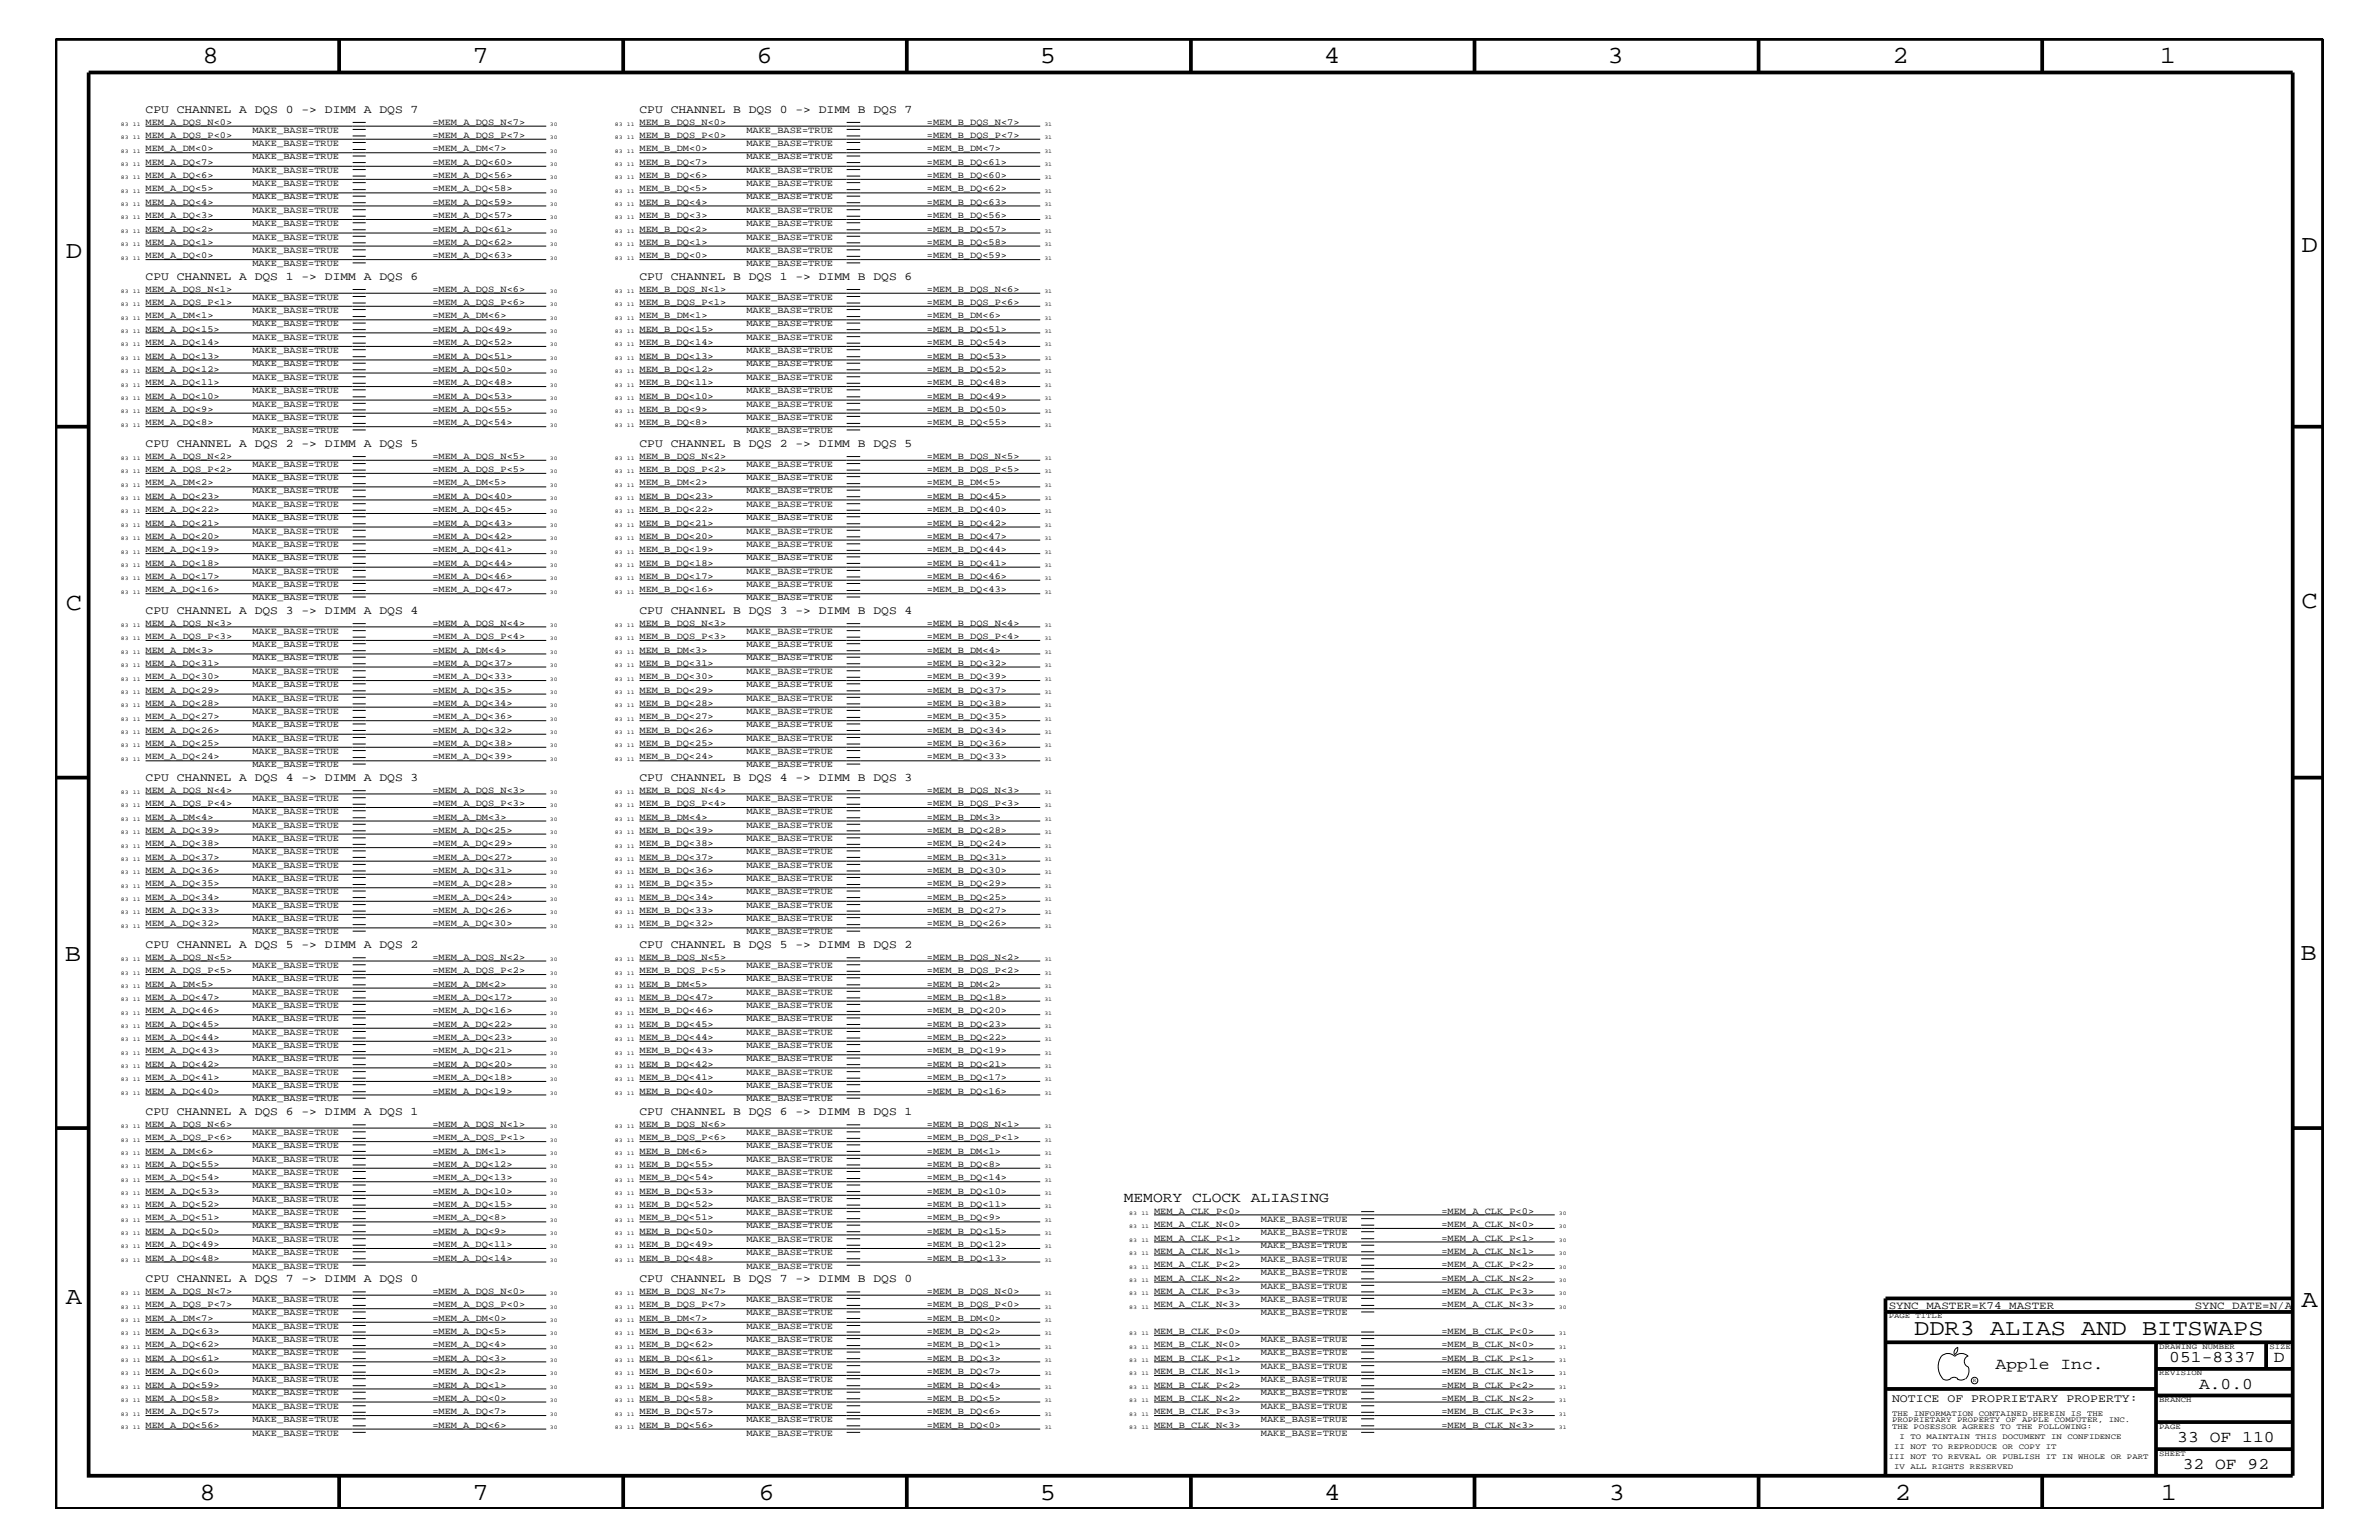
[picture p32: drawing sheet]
<svg xmlns="http://www.w3.org/2000/svg" width="432mm" height="279mm" viewBox="0 0 432 279" stroke-linecap="round" stroke-linejoin="round" font-family="sans-serif">
<defs><g id="words">
<g font-size="4.5">
<text x="36.7" y="11.5">8</text>
<text x="85.8" y="11.5">7</text>
<text x="137.3" y="11.5">6</text>
<text x="188.7" y="11.5">5</text>
<text x="240.3" y="11.5">4</text>
<text x="291.8" y="11.5">3</text>
<text x="343.5" y="11.5">2</text>
<text x="392" y="11.5">1</text>
<text x="11.9" y="46.8">D</text>
<text x="417.7" y="45.7">D</text>
<text x="11.9" y="110.6">C</text>
<text x="417.7" y="110.3">C</text>
<text x="11.8" y="174.3">B</text>
<text x="417.6" y="174.2">B</text>
<text x="11.9" y="236.7">A</text>
<text x="417.7" y="237.1">A</text>
<text x="36.2" y="272.1">8</text>
<text x="85.8" y="272.1">7</text>
<text x="137.7" y="272.1">6</text>
<text x="188.7" y="272.1">5</text>
<text x="240.4" y="272.1">4</text>
<text x="292" y="272.1">3</text>
<text x="343.9" y="272.1">2</text>
<text x="392.2" y="272.1">1</text>
</g>
<text font-size="4.1" x="347.4" y="242.3">DDR3 ALIAS AND BITSWAPS</text>
<g font-size="3">
<text x="362.2" y="248.4">Apple Inc.</text>
<text x="393.7" y="247.1">051-8337</text>
<text x="399.2" y="252">A.0.0</text>
<text x="412.7" y="247.1">D</text>
<text x="395.2" y="261.6">33 OF 110</text>
<text x="396.2" y="266.6">32 OF 92</text>
</g>
<text font-size="2.6" x="204" y="218">MEMORY CLOCK ALIASING</text>
<g font-size="2.1">
<text x="26.4" y="20.4">CPU CHANNEL A DQS 0 -&gt; DIMM A DQS 7</text>
<text x="116.1" y="20.4">CPU CHANNEL B DQS 0 -&gt; DIMM B DQS 7</text>
<text x="26.4" y="50.7">CPU CHANNEL A DQS 1 -&gt; DIMM A DQS 6</text>
<text x="116.1" y="50.7">CPU CHANNEL B DQS 1 -&gt; DIMM B DQS 6</text>
<text x="26.4" y="81.1">CPU CHANNEL A DQS 2 -&gt; DIMM A DQS 5</text>
<text x="116.1" y="81.1">CPU CHANNEL B DQS 2 -&gt; DIMM B DQS 5</text>
<text x="26.4" y="111.4">CPU CHANNEL A DQS 3 -&gt; DIMM A DQS 4</text>
<text x="116.1" y="111.4">CPU CHANNEL B DQS 3 -&gt; DIMM B DQS 4</text>
<text x="26.4" y="141.7">CPU CHANNEL A DQS 4 -&gt; DIMM A DQS 3</text>
<text x="116.1" y="141.7">CPU CHANNEL B DQS 4 -&gt; DIMM B DQS 3</text>
<text x="26.4" y="172">CPU CHANNEL A DQS 5 -&gt; DIMM A DQS 2</text>
<text x="116.1" y="172">CPU CHANNEL B DQS 5 -&gt; DIMM B DQS 2</text>
<text x="26.4" y="202.3">CPU CHANNEL A DQS 6 -&gt; DIMM A DQS 1</text>
<text x="116.1" y="202.3">CPU CHANNEL B DQS 6 -&gt; DIMM B DQS 1</text>
<text x="26.4" y="232.6">CPU CHANNEL A DQS 7 -&gt; DIMM A DQS 0</text>
<text x="116.1" y="232.6">CPU CHANNEL B DQS 7 -&gt; DIMM B DQS 0</text>
<text x="343.4" y="254.4">NOTICE OF PROPRIETARY PROPERTY:</text>
</g>
<g font-size="2">
<text x="342.8" y="237.4">SYNC_MASTER=K74_MASTER</text>
<text x="398.4" y="237.4">SYNC_DATE=N/A</text>
</g>
<g font-size="1.7">
<text x="26.4" y="22.6">MEM_A_DQS_N&lt;0&gt;</text>
<text x="78.5" y="22.6">=MEM_A_DQS_N&lt;7&gt;</text>
<text x="116.1" y="22.6">MEM_B_DQS_N&lt;0&gt;</text>
<text x="168.2" y="22.6">=MEM_B_DQS_N&lt;7&gt;</text>
<text x="26.4" y="29.9">MEM_A_DQ&lt;7&gt;</text>
<text x="26.4" y="27.5">MEM_A_DM&lt;0&gt;</text>
<text x="26.4" y="25">MEM_A_DQS_P&lt;0&gt;</text>
<text x="45.8" y="28.9">MAKE_BASE=TRUE</text>
<text x="45.8" y="24.1">MAKE_BASE=TRUE</text>
<text x="45.8" y="26.5">MAKE_BASE=TRUE</text>
<text x="78.5" y="27.5">=MEM_A_DM&lt;7&gt;</text>
<text x="78.5" y="25">=MEM_A_DQS_P&lt;7&gt;</text>
<text x="78.5" y="29.9">=MEM_A_DQ&lt;60&gt;</text>
<text x="116.1" y="25">MEM_B_DQS_P&lt;0&gt;</text>
<text x="116.1" y="29.9">MEM_B_DQ&lt;7&gt;</text>
<text x="116.1" y="27.5">MEM_B_DM&lt;0&gt;</text>
<text x="135.5" y="28.9">MAKE_BASE=TRUE</text>
<text x="135.5" y="26.5">MAKE_BASE=TRUE</text>
<text x="135.5" y="24.1">MAKE_BASE=TRUE</text>
<text x="168.2" y="25">=MEM_B_DQS_P&lt;7&gt;</text>
<text x="168.2" y="27.5">=MEM_B_DM&lt;7&gt;</text>
<text x="168.2" y="29.9">=MEM_B_DQ&lt;61&gt;</text>
<text x="26.4" y="34.7">MEM_A_DQ&lt;5&gt;</text>
<text x="26.4" y="32.3">MEM_A_DQ&lt;6&gt;</text>
<text x="45.8" y="33.7">MAKE_BASE=TRUE</text>
<text x="45.8" y="31.4">MAKE_BASE=TRUE</text>
<text x="78.5" y="34.7">=MEM_A_DQ&lt;58&gt;</text>
<text x="78.5" y="32.3">=MEM_A_DQ&lt;56&gt;</text>
<text x="116.1" y="34.7">MEM_B_DQ&lt;5&gt;</text>
<text x="116.1" y="32.3">MEM_B_DQ&lt;6&gt;</text>
<text x="135.5" y="33.7">MAKE_BASE=TRUE</text>
<text x="135.5" y="31.4">MAKE_BASE=TRUE</text>
<text x="168.2" y="32.3">=MEM_B_DQ&lt;60&gt;</text>
<text x="168.2" y="34.7">=MEM_B_DQ&lt;62&gt;</text>
<text x="26.4" y="37.2">MEM_A_DQ&lt;4&gt;</text>
<text x="26.4" y="39.6">MEM_A_DQ&lt;3&gt;</text>
<text x="45.8" y="36.2">MAKE_BASE=TRUE</text>
<text x="45.8" y="38.6">MAKE_BASE=TRUE</text>
<text x="45.8" y="41">MAKE_BASE=TRUE</text>
<text x="78.5" y="39.6">=MEM_A_DQ&lt;57&gt;</text>
<text x="78.5" y="37.2">=MEM_A_DQ&lt;59&gt;</text>
<text x="116.1" y="39.6">MEM_B_DQ&lt;3&gt;</text>
<text x="116.1" y="37.2">MEM_B_DQ&lt;4&gt;</text>
<text x="135.5" y="36.2">MAKE_BASE=TRUE</text>
<text x="135.5" y="41">MAKE_BASE=TRUE</text>
<text x="135.5" y="38.6">MAKE_BASE=TRUE</text>
<text x="168.2" y="37.2">=MEM_B_DQ&lt;63&gt;</text>
<text x="168.2" y="39.6">=MEM_B_DQ&lt;56&gt;</text>
<text x="26.4" y="44.4">MEM_A_DQ&lt;1&gt;</text>
<text x="26.4" y="42">MEM_A_DQ&lt;2&gt;</text>
<text x="26.4" y="46.8">MEM_A_DQ&lt;0&gt;</text>
<text x="45.8" y="45.9">MAKE_BASE=TRUE</text>
<text x="45.8" y="43.5">MAKE_BASE=TRUE</text>
<text x="78.5" y="46.8">=MEM_A_DQ&lt;63&gt;</text>
<text x="78.5" y="44.4">=MEM_A_DQ&lt;62&gt;</text>
<text x="78.5" y="42">=MEM_A_DQ&lt;61&gt;</text>
<text x="116.1" y="46.8">MEM_B_DQ&lt;0&gt;</text>
<text x="116.1" y="44.4">MEM_B_DQ&lt;1&gt;</text>
<text x="116.1" y="42">MEM_B_DQ&lt;2&gt;</text>
<text x="135.5" y="45.9">MAKE_BASE=TRUE</text>
<text x="135.5" y="43.5">MAKE_BASE=TRUE</text>
<text x="168.2" y="42">=MEM_B_DQ&lt;57&gt;</text>
<text x="168.2" y="46.8">=MEM_B_DQ&lt;59&gt;</text>
<text x="168.2" y="44.4">=MEM_B_DQ&lt;58&gt;</text>
<text x="26.4" y="52.9">MEM_A_DQS_N&lt;1&gt;</text>
<text x="45.8" y="48.3">MAKE_BASE=TRUE</text>
<text x="78.5" y="52.9">=MEM_A_DQS_N&lt;6&gt;</text>
<text x="116.1" y="52.9">MEM_B_DQS_N&lt;1&gt;</text>
<text x="135.5" y="48.3">MAKE_BASE=TRUE</text>
<text x="168.2" y="52.9">=MEM_B_DQS_N&lt;6&gt;</text>
<text x="26.4" y="57.8">MEM_A_DM&lt;1&gt;</text>
<text x="26.4" y="55.3">MEM_A_DQS_P&lt;1&gt;</text>
<text x="45.8" y="56.8">MAKE_BASE=TRUE</text>
<text x="45.8" y="59.2">MAKE_BASE=TRUE</text>
<text x="45.8" y="54.4">MAKE_BASE=TRUE</text>
<text x="78.5" y="57.8">=MEM_A_DM&lt;6&gt;</text>
<text x="78.5" y="55.3">=MEM_A_DQS_P&lt;6&gt;</text>
<text x="116.1" y="55.3">MEM_B_DQS_P&lt;1&gt;</text>
<text x="116.1" y="57.8">MEM_B_DM&lt;1&gt;</text>
<text x="135.5" y="56.8">MAKE_BASE=TRUE</text>
<text x="135.5" y="54.4">MAKE_BASE=TRUE</text>
<text x="135.5" y="59.2">MAKE_BASE=TRUE</text>
<text x="168.2" y="55.3">=MEM_B_DQS_P&lt;6&gt;</text>
<text x="168.2" y="57.8">=MEM_B_DM&lt;6&gt;</text>
<text x="26.4" y="60.2">MEM_A_DQ&lt;15&gt;</text>
<text x="26.4" y="65.1">MEM_A_DQ&lt;13&gt;</text>
<text x="26.4" y="62.6">MEM_A_DQ&lt;14&gt;</text>
<text x="45.8" y="61.7">MAKE_BASE=TRUE</text>
<text x="45.8" y="64">MAKE_BASE=TRUE</text>
<text x="78.5" y="65.1">=MEM_A_DQ&lt;51&gt;</text>
<text x="78.5" y="62.6">=MEM_A_DQ&lt;52&gt;</text>
<text x="78.5" y="60.2">=MEM_A_DQ&lt;49&gt;</text>
<text x="116.1" y="65.1">MEM_B_DQ&lt;13&gt;</text>
<text x="116.1" y="60.2">MEM_B_DQ&lt;15&gt;</text>
<text x="116.1" y="62.6">MEM_B_DQ&lt;14&gt;</text>
<text x="135.5" y="61.7">MAKE_BASE=TRUE</text>
<text x="135.5" y="64">MAKE_BASE=TRUE</text>
<text x="168.2" y="62.6">=MEM_B_DQ&lt;54&gt;</text>
<text x="168.2" y="60.2">=MEM_B_DQ&lt;51&gt;</text>
<text x="168.2" y="65.1">=MEM_B_DQ&lt;53&gt;</text>
<text x="26.4" y="67.5">MEM_A_DQ&lt;12&gt;</text>
<text x="26.4" y="69.9">MEM_A_DQ&lt;11&gt;</text>
<text x="45.8" y="68.9">MAKE_BASE=TRUE</text>
<text x="45.8" y="66.5">MAKE_BASE=TRUE</text>
<text x="45.8" y="71.3">MAKE_BASE=TRUE</text>
<text x="78.5" y="67.5">=MEM_A_DQ&lt;50&gt;</text>
<text x="78.5" y="69.9">=MEM_A_DQ&lt;48&gt;</text>
<text x="116.1" y="69.9">MEM_B_DQ&lt;11&gt;</text>
<text x="116.1" y="67.5">MEM_B_DQ&lt;12&gt;</text>
<text x="135.5" y="66.5">MAKE_BASE=TRUE</text>
<text x="135.5" y="71.3">MAKE_BASE=TRUE</text>
<text x="135.5" y="68.9">MAKE_BASE=TRUE</text>
<text x="168.2" y="67.5">=MEM_B_DQ&lt;52&gt;</text>
<text x="168.2" y="69.9">=MEM_B_DQ&lt;48&gt;</text>
<text x="26.4" y="74.7">MEM_A_DQ&lt;9&gt;</text>
<text x="26.4" y="77.2">MEM_A_DQ&lt;8&gt;</text>
<text x="26.4" y="72.3">MEM_A_DQ&lt;10&gt;</text>
<text x="45.8" y="76.2">MAKE_BASE=TRUE</text>
<text x="45.8" y="73.8">MAKE_BASE=TRUE</text>
<text x="78.5" y="72.3">=MEM_A_DQ&lt;53&gt;</text>
<text x="78.5" y="77.2">=MEM_A_DQ&lt;54&gt;</text>
<text x="78.5" y="74.7">=MEM_A_DQ&lt;55&gt;</text>
<text x="116.1" y="74.7">MEM_B_DQ&lt;9&gt;</text>
<text x="116.1" y="77.2">MEM_B_DQ&lt;8&gt;</text>
<text x="116.1" y="72.3">MEM_B_DQ&lt;10&gt;</text>
<text x="135.5" y="73.8">MAKE_BASE=TRUE</text>
<text x="135.5" y="76.2">MAKE_BASE=TRUE</text>
<text x="168.2" y="72.3">=MEM_B_DQ&lt;49&gt;</text>
<text x="168.2" y="77.2">=MEM_B_DQ&lt;55&gt;</text>
<text x="168.2" y="74.7">=MEM_B_DQ&lt;50&gt;</text>
<text x="26.4" y="83.3">MEM_A_DQS_N&lt;2&gt;</text>
<text x="45.8" y="78.6">MAKE_BASE=TRUE</text>
<text x="78.5" y="83.3">=MEM_A_DQS_N&lt;5&gt;</text>
<text x="116.1" y="83.3">MEM_B_DQS_N&lt;2&gt;</text>
<text x="135.5" y="78.6">MAKE_BASE=TRUE</text>
<text x="168.2" y="83.3">=MEM_B_DQS_N&lt;5&gt;</text>
<text x="26.4" y="88.1">MEM_A_DM&lt;2&gt;</text>
<text x="26.4" y="85.6">MEM_A_DQS_P&lt;2&gt;</text>
<text x="45.8" y="84.7">MAKE_BASE=TRUE</text>
<text x="45.8" y="89.5">MAKE_BASE=TRUE</text>
<text x="45.8" y="87.1">MAKE_BASE=TRUE</text>
<text x="78.5" y="88.1">=MEM_A_DM&lt;5&gt;</text>
<text x="78.5" y="85.6">=MEM_A_DQS_P&lt;5&gt;</text>
<text x="116.1" y="85.6">MEM_B_DQS_P&lt;2&gt;</text>
<text x="116.1" y="88.1">MEM_B_DM&lt;2&gt;</text>
<text x="135.5" y="87.1">MAKE_BASE=TRUE</text>
<text x="135.5" y="89.5">MAKE_BASE=TRUE</text>
<text x="135.5" y="84.7">MAKE_BASE=TRUE</text>
<text x="168.2" y="85.6">=MEM_B_DQS_P&lt;5&gt;</text>
<text x="168.2" y="88.1">=MEM_B_DM&lt;5&gt;</text>
<text x="26.4" y="95.4">MEM_A_DQ&lt;21&gt;</text>
<text x="26.4" y="92.9">MEM_A_DQ&lt;22&gt;</text>
<text x="26.4" y="90.5">MEM_A_DQ&lt;23&gt;</text>
<text x="45.8" y="94.3">MAKE_BASE=TRUE</text>
<text x="45.8" y="92">MAKE_BASE=TRUE</text>
<text x="78.5" y="95.4">=MEM_A_DQ&lt;43&gt;</text>
<text x="78.5" y="92.9">=MEM_A_DQ&lt;45&gt;</text>
<text x="78.5" y="90.5">=MEM_A_DQ&lt;40&gt;</text>
<text x="116.1" y="90.5">MEM_B_DQ&lt;23&gt;</text>
<text x="116.1" y="95.4">MEM_B_DQ&lt;21&gt;</text>
<text x="116.1" y="92.9">MEM_B_DQ&lt;22&gt;</text>
<text x="135.5" y="92">MAKE_BASE=TRUE</text>
<text x="135.5" y="94.3">MAKE_BASE=TRUE</text>
<text x="168.2" y="95.4">=MEM_B_DQ&lt;42&gt;</text>
<text x="168.2" y="90.5">=MEM_B_DQ&lt;45&gt;</text>
<text x="168.2" y="92.9">=MEM_B_DQ&lt;40&gt;</text>
<text x="26.4" y="97.7">MEM_A_DQ&lt;20&gt;</text>
<text x="26.4" y="100.2">MEM_A_DQ&lt;19&gt;</text>
<text x="45.8" y="96.8">MAKE_BASE=TRUE</text>
<text x="45.8" y="99.3">MAKE_BASE=TRUE</text>
<text x="45.8" y="101.6">MAKE_BASE=TRUE</text>
<text x="78.5" y="100.2">=MEM_A_DQ&lt;41&gt;</text>
<text x="78.5" y="97.7">=MEM_A_DQ&lt;42&gt;</text>
<text x="116.1" y="100.2">MEM_B_DQ&lt;19&gt;</text>
<text x="116.1" y="97.7">MEM_B_DQ&lt;20&gt;</text>
<text x="135.5" y="96.8">MAKE_BASE=TRUE</text>
<text x="135.5" y="101.6">MAKE_BASE=TRUE</text>
<text x="135.5" y="99.3">MAKE_BASE=TRUE</text>
<text x="168.2" y="97.7">=MEM_B_DQ&lt;47&gt;</text>
<text x="168.2" y="100.2">=MEM_B_DQ&lt;44&gt;</text>
<text x="26.4" y="105">MEM_A_DQ&lt;17&gt;</text>
<text x="26.4" y="107.5">MEM_A_DQ&lt;16&gt;</text>
<text x="26.4" y="102.6">MEM_A_DQ&lt;18&gt;</text>
<text x="45.8" y="106.5">MAKE_BASE=TRUE</text>
<text x="45.8" y="104.1">MAKE_BASE=TRUE</text>
<text x="78.5" y="105">=MEM_A_DQ&lt;46&gt;</text>
<text x="78.5" y="107.5">=MEM_A_DQ&lt;47&gt;</text>
<text x="78.5" y="102.6">=MEM_A_DQ&lt;44&gt;</text>
<text x="116.1" y="107.5">MEM_B_DQ&lt;16&gt;</text>
<text x="116.1" y="105">MEM_B_DQ&lt;17&gt;</text>
<text x="116.1" y="102.6">MEM_B_DQ&lt;18&gt;</text>
<text x="135.5" y="106.5">MAKE_BASE=TRUE</text>
<text x="135.5" y="104.1">MAKE_BASE=TRUE</text>
<text x="168.2" y="107.5">=MEM_B_DQ&lt;43&gt;</text>
<text x="168.2" y="105">=MEM_B_DQ&lt;46&gt;</text>
<text x="168.2" y="102.6">=MEM_B_DQ&lt;41&gt;</text>
<text x="26.4" y="113.6">MEM_A_DQS_N&lt;3&gt;</text>
<text x="45.8" y="108.9">MAKE_BASE=TRUE</text>
<text x="78.5" y="113.6">=MEM_A_DQS_N&lt;4&gt;</text>
<text x="116.1" y="113.6">MEM_B_DQS_N&lt;3&gt;</text>
<text x="135.5" y="108.9">MAKE_BASE=TRUE</text>
<text x="168.2" y="113.6">=MEM_B_DQS_N&lt;4&gt;</text>
<text x="26.4" y="118.4">MEM_A_DM&lt;3&gt;</text>
<text x="26.4" y="115.9">MEM_A_DQS_P&lt;3&gt;</text>
<text x="45.8" y="119.8">MAKE_BASE=TRUE</text>
<text x="45.8" y="115">MAKE_BASE=TRUE</text>
<text x="45.8" y="117.4">MAKE_BASE=TRUE</text>
<text x="78.5" y="115.9">=MEM_A_DQS_P&lt;4&gt;</text>
<text x="78.5" y="118.4">=MEM_A_DM&lt;4&gt;</text>
<text x="116.1" y="115.9">MEM_B_DQS_P&lt;3&gt;</text>
<text x="116.1" y="118.4">MEM_B_DM&lt;3&gt;</text>
<text x="135.5" y="117.4">MAKE_BASE=TRUE</text>
<text x="135.5" y="119.8">MAKE_BASE=TRUE</text>
<text x="135.5" y="115">MAKE_BASE=TRUE</text>
<text x="168.2" y="115.9">=MEM_B_DQS_P&lt;4&gt;</text>
<text x="168.2" y="118.4">=MEM_B_DM&lt;4&gt;</text>
<text x="26.4" y="125.7">MEM_A_DQ&lt;29&gt;</text>
<text x="26.4" y="123.2">MEM_A_DQ&lt;30&gt;</text>
<text x="26.4" y="120.8">MEM_A_DQ&lt;31&gt;</text>
<text x="45.8" y="124.7">MAKE_BASE=TRUE</text>
<text x="45.8" y="122.3">MAKE_BASE=TRUE</text>
<text x="78.5" y="120.8">=MEM_A_DQ&lt;37&gt;</text>
<text x="78.5" y="123.2">=MEM_A_DQ&lt;33&gt;</text>
<text x="78.5" y="125.7">=MEM_A_DQ&lt;35&gt;</text>
<text x="116.1" y="125.7">MEM_B_DQ&lt;29&gt;</text>
<text x="116.1" y="120.8">MEM_B_DQ&lt;31&gt;</text>
<text x="116.1" y="123.2">MEM_B_DQ&lt;30&gt;</text>
<text x="135.5" y="122.3">MAKE_BASE=TRUE</text>
<text x="135.5" y="124.7">MAKE_BASE=TRUE</text>
<text x="168.2" y="125.7">=MEM_B_DQ&lt;37&gt;</text>
<text x="168.2" y="120.8">=MEM_B_DQ&lt;32&gt;</text>
<text x="168.2" y="123.2">=MEM_B_DQ&lt;39&gt;</text>
<text x="26.4" y="128">MEM_A_DQ&lt;28&gt;</text>
<text x="26.4" y="130.5">MEM_A_DQ&lt;27&gt;</text>
<text x="45.8" y="129.6">MAKE_BASE=TRUE</text>
<text x="45.8" y="127.1">MAKE_BASE=TRUE</text>
<text x="45.8" y="131.9">MAKE_BASE=TRUE</text>
<text x="78.5" y="128">=MEM_A_DQ&lt;34&gt;</text>
<text x="78.5" y="130.5">=MEM_A_DQ&lt;36&gt;</text>
<text x="116.1" y="128">MEM_B_DQ&lt;28&gt;</text>
<text x="116.1" y="130.5">MEM_B_DQ&lt;27&gt;</text>
<text x="135.5" y="127.1">MAKE_BASE=TRUE</text>
<text x="135.5" y="129.6">MAKE_BASE=TRUE</text>
<text x="135.5" y="131.9">MAKE_BASE=TRUE</text>
<text x="168.2" y="130.5">=MEM_B_DQ&lt;35&gt;</text>
<text x="168.2" y="128">=MEM_B_DQ&lt;38&gt;</text>
<text x="26.4" y="137.8">MEM_A_DQ&lt;24&gt;</text>
<text x="26.4" y="133">MEM_A_DQ&lt;26&gt;</text>
<text x="26.4" y="135.3">MEM_A_DQ&lt;25&gt;</text>
<text x="45.8" y="134.4">MAKE_BASE=TRUE</text>
<text x="45.8" y="136.8">MAKE_BASE=TRUE</text>
<text x="78.5" y="137.8">=MEM_A_DQ&lt;39&gt;</text>
<text x="78.5" y="133">=MEM_A_DQ&lt;32&gt;</text>
<text x="78.5" y="135.3">=MEM_A_DQ&lt;38&gt;</text>
<text x="116.1" y="133">MEM_B_DQ&lt;26&gt;</text>
<text x="116.1" y="135.3">MEM_B_DQ&lt;25&gt;</text>
<text x="116.1" y="137.8">MEM_B_DQ&lt;24&gt;</text>
<text x="135.5" y="134.4">MAKE_BASE=TRUE</text>
<text x="135.5" y="136.8">MAKE_BASE=TRUE</text>
<text x="168.2" y="137.8">=MEM_B_DQ&lt;33&gt;</text>
<text x="168.2" y="135.3">=MEM_B_DQ&lt;36&gt;</text>
<text x="168.2" y="133">=MEM_B_DQ&lt;34&gt;</text>
<text x="26.4" y="143.9">MEM_A_DQS_N&lt;4&gt;</text>
<text x="45.8" y="139.2">MAKE_BASE=TRUE</text>
<text x="78.5" y="143.9">=MEM_A_DQS_N&lt;3&gt;</text>
<text x="116.1" y="143.9">MEM_B_DQS_N&lt;4&gt;</text>
<text x="135.5" y="139.2">MAKE_BASE=TRUE</text>
<text x="168.2" y="143.9">=MEM_B_DQS_N&lt;3&gt;</text>
<text x="26.4" y="148.7">MEM_A_DM&lt;4&gt;</text>
<text x="26.4" y="146.2">MEM_A_DQS_P&lt;4&gt;</text>
<text x="45.8" y="147.7">MAKE_BASE=TRUE</text>
<text x="45.8" y="145.3">MAKE_BASE=TRUE</text>
<text x="78.5" y="148.7">=MEM_A_DM&lt;3&gt;</text>
<text x="78.5" y="146.2">=MEM_A_DQS_P&lt;3&gt;</text>
<text x="116.1" y="146.2">MEM_B_DQS_P&lt;4&gt;</text>
<text x="116.1" y="148.7">MEM_B_DM&lt;4&gt;</text>
<text x="135.5" y="147.7">MAKE_BASE=TRUE</text>
<text x="135.5" y="145.3">MAKE_BASE=TRUE</text>
<text x="168.2" y="146.2">=MEM_B_DQS_P&lt;3&gt;</text>
<text x="168.2" y="148.7">=MEM_B_DM&lt;3&gt;</text>
<text x="26.4" y="156">MEM_A_DQ&lt;37&gt;</text>
<text x="26.4" y="151.1">MEM_A_DQ&lt;39&gt;</text>
<text x="26.4" y="153.5">MEM_A_DQ&lt;38&gt;</text>
<text x="45.8" y="150.1">MAKE_BASE=TRUE</text>
<text x="45.8" y="152.6">MAKE_BASE=TRUE</text>
<text x="45.8" y="155">MAKE_BASE=TRUE</text>
<text x="78.5" y="151.1">=MEM_A_DQ&lt;25&gt;</text>
<text x="78.5" y="153.5">=MEM_A_DQ&lt;29&gt;</text>
<text x="78.5" y="156">=MEM_A_DQ&lt;27&gt;</text>
<text x="116.1" y="151.1">MEM_B_DQ&lt;39&gt;</text>
<text x="116.1" y="156">MEM_B_DQ&lt;37&gt;</text>
<text x="116.1" y="153.5">MEM_B_DQ&lt;38&gt;</text>
<text x="135.5" y="152.6">MAKE_BASE=TRUE</text>
<text x="135.5" y="155">MAKE_BASE=TRUE</text>
<text x="135.5" y="150.1">MAKE_BASE=TRUE</text>
<text x="168.2" y="151.1">=MEM_B_DQ&lt;28&gt;</text>
<text x="168.2" y="156">=MEM_B_DQ&lt;31&gt;</text>
<text x="168.2" y="153.5">=MEM_B_DQ&lt;24&gt;</text>
<text x="26.4" y="158.4">MEM_A_DQ&lt;36&gt;</text>
<text x="26.4" y="160.8">MEM_A_DQ&lt;35&gt;</text>
<text x="45.8" y="159.9">MAKE_BASE=TRUE</text>
<text x="45.8" y="157.4">MAKE_BASE=TRUE</text>
<text x="78.5" y="160.8">=MEM_A_DQ&lt;28&gt;</text>
<text x="78.5" y="158.4">=MEM_A_DQ&lt;31&gt;</text>
<text x="116.1" y="158.4">MEM_B_DQ&lt;36&gt;</text>
<text x="116.1" y="160.8">MEM_B_DQ&lt;35&gt;</text>
<text x="135.5" y="159.9">MAKE_BASE=TRUE</text>
<text x="135.5" y="157.4">MAKE_BASE=TRUE</text>
<text x="168.2" y="158.4">=MEM_B_DQ&lt;30&gt;</text>
<text x="168.2" y="160.8">=MEM_B_DQ&lt;29&gt;</text>
<text x="26.4" y="163.3">MEM_A_DQ&lt;34&gt;</text>
<text x="26.4" y="165.6">MEM_A_DQ&lt;33&gt;</text>
<text x="45.8" y="164.7">MAKE_BASE=TRUE</text>
<text x="45.8" y="162.2">MAKE_BASE=TRUE</text>
<text x="45.8" y="167.1">MAKE_BASE=TRUE</text>
<text x="78.5" y="165.6">=MEM_A_DQ&lt;26&gt;</text>
<text x="78.5" y="163.3">=MEM_A_DQ&lt;24&gt;</text>
<text x="116.1" y="163.3">MEM_B_DQ&lt;34&gt;</text>
<text x="116.1" y="165.6">MEM_B_DQ&lt;33&gt;</text>
<text x="135.5" y="164.7">MAKE_BASE=TRUE</text>
<text x="135.5" y="162.2">MAKE_BASE=TRUE</text>
<text x="135.5" y="167.1">MAKE_BASE=TRUE</text>
<text x="168.2" y="163.3">=MEM_B_DQ&lt;25&gt;</text>
<text x="168.2" y="165.6">=MEM_B_DQ&lt;27&gt;</text>
<text x="26.4" y="168.1">MEM_A_DQ&lt;32&gt;</text>
<text x="45.8" y="169.5">MAKE_BASE=TRUE</text>
<text x="78.5" y="168.1">=MEM_A_DQ&lt;30&gt;</text>
<text x="116.1" y="168.1">MEM_B_DQ&lt;32&gt;</text>
<text x="135.5" y="169.5">MAKE_BASE=TRUE</text>
<text x="168.2" y="168.1">=MEM_B_DQ&lt;26&gt;</text>
<text x="26.4" y="179">MEM_A_DM&lt;5&gt;</text>
<text x="26.4" y="176.6">MEM_A_DQS_P&lt;5&gt;</text>
<text x="26.4" y="174.2">MEM_A_DQS_N&lt;5&gt;</text>
<text x="45.8" y="178">MAKE_BASE=TRUE</text>
<text x="45.8" y="175.6">MAKE_BASE=TRUE</text>
<text x="78.5" y="179">=MEM_A_DM&lt;2&gt;</text>
<text x="78.5" y="174.2">=MEM_A_DQS_N&lt;2&gt;</text>
<text x="78.5" y="176.6">=MEM_A_DQS_P&lt;2&gt;</text>
<text x="116.1" y="174.2">MEM_B_DQS_N&lt;5&gt;</text>
<text x="116.1" y="176.6">MEM_B_DQS_P&lt;5&gt;</text>
<text x="116.1" y="179">MEM_B_DM&lt;5&gt;</text>
<text x="135.5" y="175.6">MAKE_BASE=TRUE</text>
<text x="135.5" y="178">MAKE_BASE=TRUE</text>
<text x="168.2" y="174.2">=MEM_B_DQS_N&lt;2&gt;</text>
<text x="168.2" y="176.6">=MEM_B_DQS_P&lt;2&gt;</text>
<text x="168.2" y="179">=MEM_B_DM&lt;2&gt;</text>
<text x="26.4" y="183.8">MEM_A_DQ&lt;46&gt;</text>
<text x="26.4" y="181.4">MEM_A_DQ&lt;47&gt;</text>
<text x="45.8" y="185.3">MAKE_BASE=TRUE</text>
<text x="45.8" y="182.9">MAKE_BASE=TRUE</text>
<text x="45.8" y="180.5">MAKE_BASE=TRUE</text>
<text x="78.5" y="183.8">=MEM_A_DQ&lt;16&gt;</text>
<text x="78.5" y="181.4">=MEM_A_DQ&lt;17&gt;</text>
<text x="116.1" y="183.8">MEM_B_DQ&lt;46&gt;</text>
<text x="116.1" y="181.4">MEM_B_DQ&lt;47&gt;</text>
<text x="135.5" y="185.3">MAKE_BASE=TRUE</text>
<text x="135.5" y="182.9">MAKE_BASE=TRUE</text>
<text x="135.5" y="180.5">MAKE_BASE=TRUE</text>
<text x="168.2" y="181.4">=MEM_B_DQ&lt;18&gt;</text>
<text x="168.2" y="183.8">=MEM_B_DQ&lt;20&gt;</text>
<text x="26.4" y="191.1">MEM_A_DQ&lt;43&gt;</text>
<text x="26.4" y="188.7">MEM_A_DQ&lt;44&gt;</text>
<text x="26.4" y="186.3">MEM_A_DQ&lt;45&gt;</text>
<text x="45.8" y="190.2">MAKE_BASE=TRUE</text>
<text x="45.8" y="187.7">MAKE_BASE=TRUE</text>
<text x="78.5" y="188.7">=MEM_A_DQ&lt;23&gt;</text>
<text x="78.5" y="191.1">=MEM_A_DQ&lt;21&gt;</text>
<text x="78.5" y="186.3">=MEM_A_DQ&lt;22&gt;</text>
<text x="116.1" y="186.3">MEM_B_DQ&lt;45&gt;</text>
<text x="116.1" y="191.1">MEM_B_DQ&lt;43&gt;</text>
<text x="116.1" y="188.7">MEM_B_DQ&lt;44&gt;</text>
<text x="135.5" y="187.7">MAKE_BASE=TRUE</text>
<text x="135.5" y="190.2">MAKE_BASE=TRUE</text>
<text x="168.2" y="186.3">=MEM_B_DQ&lt;23&gt;</text>
<text x="168.2" y="191.1">=MEM_B_DQ&lt;19&gt;</text>
<text x="168.2" y="188.7">=MEM_B_DQ&lt;22&gt;</text>
<text x="26.4" y="195.9">MEM_A_DQ&lt;41&gt;</text>
<text x="26.4" y="193.6">MEM_A_DQ&lt;42&gt;</text>
<text x="45.8" y="197.4">MAKE_BASE=TRUE</text>
<text x="45.8" y="192.6">MAKE_BASE=TRUE</text>
<text x="45.8" y="195">MAKE_BASE=TRUE</text>
<text x="78.5" y="193.6">=MEM_A_DQ&lt;20&gt;</text>
<text x="78.5" y="195.9">=MEM_A_DQ&lt;18&gt;</text>
<text x="116.1" y="195.9">MEM_B_DQ&lt;41&gt;</text>
<text x="116.1" y="193.6">MEM_B_DQ&lt;42&gt;</text>
<text x="135.5" y="197.4">MAKE_BASE=TRUE</text>
<text x="135.5" y="195">MAKE_BASE=TRUE</text>
<text x="135.5" y="192.6">MAKE_BASE=TRUE</text>
<text x="168.2" y="195.9">=MEM_B_DQ&lt;17&gt;</text>
<text x="168.2" y="193.6">=MEM_B_DQ&lt;21&gt;</text>
<text x="26.4" y="198.4">MEM_A_DQ&lt;40&gt;</text>
<text x="45.8" y="199.8">MAKE_BASE=TRUE</text>
<text x="78.5" y="198.4">=MEM_A_DQ&lt;19&gt;</text>
<text x="116.1" y="198.4">MEM_B_DQ&lt;40&gt;</text>
<text x="135.5" y="199.8">MAKE_BASE=TRUE</text>
<text x="168.2" y="198.4">=MEM_B_DQ&lt;16&gt;</text>
<text x="26.4" y="209.3">MEM_A_DM&lt;6&gt;</text>
<text x="26.4" y="204.4">MEM_A_DQS_N&lt;6&gt;</text>
<text x="26.4" y="206.9">MEM_A_DQS_P&lt;6&gt;</text>
<text x="45.8" y="205.9">MAKE_BASE=TRUE</text>
<text x="45.8" y="208.3">MAKE_BASE=TRUE</text>
<text x="78.5" y="209.3">=MEM_A_DM&lt;1&gt;</text>
<text x="78.5" y="204.4">=MEM_A_DQS_N&lt;1&gt;</text>
<text x="78.5" y="206.9">=MEM_A_DQS_P&lt;1&gt;</text>
<text x="116.1" y="206.9">MEM_B_DQS_P&lt;6&gt;</text>
<text x="116.1" y="204.4">MEM_B_DQS_N&lt;6&gt;</text>
<text x="116.1" y="209.3">MEM_B_DM&lt;6&gt;</text>
<text x="135.5" y="208.3">MAKE_BASE=TRUE</text>
<text x="135.5" y="205.9">MAKE_BASE=TRUE</text>
<text x="168.2" y="204.4">=MEM_B_DQS_N&lt;1&gt;</text>
<text x="168.2" y="206.9">=MEM_B_DQS_P&lt;1&gt;</text>
<text x="168.2" y="209.3">=MEM_B_DM&lt;1&gt;</text>
<text x="26.4" y="211.7">MEM_A_DQ&lt;55&gt;</text>
<text x="26.4" y="214.2">MEM_A_DQ&lt;54&gt;</text>
<text x="45.8" y="210.8">MAKE_BASE=TRUE</text>
<text x="45.8" y="213.2">MAKE_BASE=TRUE</text>
<text x="45.8" y="215.6">MAKE_BASE=TRUE</text>
<text x="78.5" y="214.2">=MEM_A_DQ&lt;13&gt;</text>
<text x="78.5" y="211.7">=MEM_A_DQ&lt;12&gt;</text>
<text x="116.1" y="211.7">MEM_B_DQ&lt;55&gt;</text>
<text x="116.1" y="214.2">MEM_B_DQ&lt;54&gt;</text>
<text x="135.5" y="213.2">MAKE_BASE=TRUE</text>
<text x="135.5" y="215.6">MAKE_BASE=TRUE</text>
<text x="135.5" y="210.8">MAKE_BASE=TRUE</text>
<text x="168.2" y="211.7">=MEM_B_DQ&lt;8&gt;</text>
<text x="168.2" y="214.2">=MEM_B_DQ&lt;14&gt;</text>
<text x="26.4" y="219">MEM_A_DQ&lt;52&gt;</text>
<text x="26.4" y="216.6">MEM_A_DQ&lt;53&gt;</text>
<text x="26.4" y="221.4">MEM_A_DQ&lt;51&gt;</text>
<text x="45.8" y="220.4">MAKE_BASE=TRUE</text>
<text x="45.8" y="218">MAKE_BASE=TRUE</text>
<text x="78.5" y="221.4">=MEM_A_DQ&lt;8&gt;</text>
<text x="78.5" y="219">=MEM_A_DQ&lt;15&gt;</text>
<text x="78.5" y="216.6">=MEM_A_DQ&lt;10&gt;</text>
<text x="116.1" y="221.4">MEM_B_DQ&lt;51&gt;</text>
<text x="116.1" y="219">MEM_B_DQ&lt;52&gt;</text>
<text x="116.1" y="216.6">MEM_B_DQ&lt;53&gt;</text>
<text x="135.5" y="220.4">MAKE_BASE=TRUE</text>
<text x="135.5" y="218">MAKE_BASE=TRUE</text>
<text x="168.2" y="221.4">=MEM_B_DQ&lt;9&gt;</text>
<text x="168.2" y="216.6">=MEM_B_DQ&lt;10&gt;</text>
<text x="168.2" y="219">=MEM_B_DQ&lt;11&gt;</text>
<text x="209.5" y="220.2">MEM_A_CLK_P&lt;0&gt;</text>
<text x="228.9" y="221.7">MAKE_BASE=TRUE</text>
<text x="261.6" y="220.2">=MEM_A_CLK_P&lt;0&gt;</text>
<text x="26.4" y="226.3">MEM_A_DQ&lt;49&gt;</text>
<text x="26.4" y="223.9">MEM_A_DQ&lt;50&gt;</text>
<text x="45.8" y="227.7">MAKE_BASE=TRUE</text>
<text x="45.8" y="225.3">MAKE_BASE=TRUE</text>
<text x="45.8" y="222.9">MAKE_BASE=TRUE</text>
<text x="78.5" y="223.9">=MEM_A_DQ&lt;9&gt;</text>
<text x="78.5" y="226.3">=MEM_A_DQ&lt;11&gt;</text>
<text x="116.1" y="226.3">MEM_B_DQ&lt;49&gt;</text>
<text x="116.1" y="223.9">MEM_B_DQ&lt;50&gt;</text>
<text x="135.5" y="227.7">MAKE_BASE=TRUE</text>
<text x="135.5" y="225.3">MAKE_BASE=TRUE</text>
<text x="135.5" y="222.9">MAKE_BASE=TRUE</text>
<text x="168.2" y="223.9">=MEM_B_DQ&lt;15&gt;</text>
<text x="168.2" y="226.3">=MEM_B_DQ&lt;12&gt;</text>
<text x="209.5" y="225.1">MEM_A_CLK_P&lt;1&gt;</text>
<text x="209.5" y="222.6">MEM_A_CLK_N&lt;0&gt;</text>
<text x="209.5" y="227.5">MEM_A_CLK_N&lt;1&gt;</text>
<text x="228.9" y="226.5">MAKE_BASE=TRUE</text>
<text x="228.9" y="224.1">MAKE_BASE=TRUE</text>
<text x="261.6" y="227.5">=MEM_A_CLK_N&lt;1&gt;</text>
<text x="261.6" y="222.6">=MEM_A_CLK_N&lt;0&gt;</text>
<text x="261.6" y="225.1">=MEM_A_CLK_P&lt;1&gt;</text>
<text x="26.4" y="228.7">MEM_A_DQ&lt;48&gt;</text>
<text x="45.8" y="230.2">MAKE_BASE=TRUE</text>
<text x="78.5" y="228.7">=MEM_A_DQ&lt;14&gt;</text>
<text x="116.1" y="228.7">MEM_B_DQ&lt;48&gt;</text>
<text x="135.5" y="230.2">MAKE_BASE=TRUE</text>
<text x="168.2" y="228.7">=MEM_B_DQ&lt;13&gt;</text>
<text x="209.5" y="229.9">MEM_A_CLK_P&lt;2&gt;</text>
<text x="209.5" y="232.4">MEM_A_CLK_N&lt;2&gt;</text>
<text x="228.9" y="231.3">MAKE_BASE=TRUE</text>
<text x="228.9" y="233.8">MAKE_BASE=TRUE</text>
<text x="228.9" y="229">MAKE_BASE=TRUE</text>
<text x="261.6" y="232.4">=MEM_A_CLK_N&lt;2&gt;</text>
<text x="261.6" y="229.9">=MEM_A_CLK_P&lt;2&gt;</text>
<text x="26.4" y="239.6">MEM_A_DM&lt;7&gt;</text>
<text x="26.4" y="237.2">MEM_A_DQS_P&lt;7&gt;</text>
<text x="26.4" y="234.7">MEM_A_DQS_N&lt;7&gt;</text>
<text x="45.8" y="238.6">MAKE_BASE=TRUE</text>
<text x="45.8" y="236.2">MAKE_BASE=TRUE</text>
<text x="78.5" y="239.6">=MEM_A_DM&lt;0&gt;</text>
<text x="78.5" y="237.2">=MEM_A_DQS_P&lt;0&gt;</text>
<text x="78.5" y="234.7">=MEM_A_DQS_N&lt;0&gt;</text>
<text x="116.1" y="237.2">MEM_B_DQS_P&lt;7&gt;</text>
<text x="116.1" y="239.6">MEM_B_DM&lt;7&gt;</text>
<text x="116.1" y="234.7">MEM_B_DQS_N&lt;7&gt;</text>
<text x="135.5" y="238.6">MAKE_BASE=TRUE</text>
<text x="135.5" y="236.2">MAKE_BASE=TRUE</text>
<text x="168.2" y="237.2">=MEM_B_DQS_P&lt;0&gt;</text>
<text x="168.2" y="234.7">=MEM_B_DQS_N&lt;0&gt;</text>
<text x="168.2" y="239.6">=MEM_B_DM&lt;0&gt;</text>
<text x="209.5" y="234.7">MEM_A_CLK_P&lt;3&gt;</text>
<text x="209.5" y="237.2">MEM_A_CLK_N&lt;3&gt;</text>
<text x="228.9" y="236.2">MAKE_BASE=TRUE</text>
<text x="228.9" y="238.6">MAKE_BASE=TRUE</text>
<text x="261.6" y="237.2">=MEM_A_CLK_N&lt;3&gt;</text>
<text x="261.6" y="234.7">=MEM_A_CLK_P&lt;3&gt;</text>
<text x="26.4" y="242">MEM_A_DQ&lt;63&gt;</text>
<text x="26.4" y="244.5">MEM_A_DQ&lt;62&gt;</text>
<text x="45.8" y="243.5">MAKE_BASE=TRUE</text>
<text x="45.8" y="245.9">MAKE_BASE=TRUE</text>
<text x="45.8" y="241.1">MAKE_BASE=TRUE</text>
<text x="78.5" y="244.5">=MEM_A_DQ&lt;4&gt;</text>
<text x="78.5" y="242">=MEM_A_DQ&lt;5&gt;</text>
<text x="116.1" y="244.5">MEM_B_DQ&lt;62&gt;</text>
<text x="116.1" y="242">MEM_B_DQ&lt;63&gt;</text>
<text x="135.5" y="245.9">MAKE_BASE=TRUE</text>
<text x="135.5" y="241.1">MAKE_BASE=TRUE</text>
<text x="135.5" y="243.5">MAKE_BASE=TRUE</text>
<text x="168.2" y="244.5">=MEM_B_DQ&lt;1&gt;</text>
<text x="168.2" y="242">=MEM_B_DQ&lt;2&gt;</text>
<text x="209.5" y="242">MEM_B_CLK_P&lt;0&gt;</text>
<text x="209.5" y="244.5">MEM_B_CLK_N&lt;0&gt;</text>
<text x="228.9" y="243.5">MAKE_BASE=TRUE</text>
<text x="228.9" y="245.9">MAKE_BASE=TRUE</text>
<text x="261.6" y="242">=MEM_B_CLK_P&lt;0&gt;</text>
<text x="261.6" y="244.5">=MEM_B_CLK_N&lt;0&gt;</text>
<text x="26.4" y="246.9">MEM_A_DQ&lt;61&gt;</text>
<text x="26.4" y="251.7">MEM_A_DQ&lt;59&gt;</text>
<text x="26.4" y="249.3">MEM_A_DQ&lt;60&gt;</text>
<text x="45.8" y="248.4">MAKE_BASE=TRUE</text>
<text x="45.8" y="250.7">MAKE_BASE=TRUE</text>
<text x="78.5" y="249.3">=MEM_A_DQ&lt;2&gt;</text>
<text x="78.5" y="251.7">=MEM_A_DQ&lt;1&gt;</text>
<text x="78.5" y="246.9">=MEM_A_DQ&lt;3&gt;</text>
<text x="116.1" y="251.7">MEM_B_DQ&lt;59&gt;</text>
<text x="116.1" y="249.3">MEM_B_DQ&lt;60&gt;</text>
<text x="116.1" y="246.9">MEM_B_DQ&lt;61&gt;</text>
<text x="135.5" y="250.7">MAKE_BASE=TRUE</text>
<text x="135.5" y="248.4">MAKE_BASE=TRUE</text>
<text x="168.2" y="251.7">=MEM_B_DQ&lt;4&gt;</text>
<text x="168.2" y="249.3">=MEM_B_DQ&lt;7&gt;</text>
<text x="168.2" y="246.9">=MEM_B_DQ&lt;3&gt;</text>
<text x="209.5" y="246.9">MEM_B_CLK_P&lt;1&gt;</text>
<text x="209.5" y="251.7">MEM_B_CLK_P&lt;2&gt;</text>
<text x="209.5" y="249.3">MEM_B_CLK_N&lt;1&gt;</text>
<text x="228.9" y="248.4">MAKE_BASE=TRUE</text>
<text x="228.9" y="250.7">MAKE_BASE=TRUE</text>
<text x="261.6" y="246.9">=MEM_B_CLK_P&lt;1&gt;</text>
<text x="261.6" y="251.7">=MEM_B_CLK_P&lt;2&gt;</text>
<text x="261.6" y="249.3">=MEM_B_CLK_N&lt;1&gt;</text>
<text x="26.4" y="254.2">MEM_A_DQ&lt;58&gt;</text>
<text x="26.4" y="256.6">MEM_A_DQ&lt;57&gt;</text>
<text x="45.8" y="253.2">MAKE_BASE=TRUE</text>
<text x="45.8" y="255.6">MAKE_BASE=TRUE</text>
<text x="78.5" y="256.6">=MEM_A_DQ&lt;7&gt;</text>
<text x="78.5" y="254.2">=MEM_A_DQ&lt;0&gt;</text>
<text x="116.1" y="256.6">MEM_B_DQ&lt;57&gt;</text>
<text x="116.1" y="254.2">MEM_B_DQ&lt;58&gt;</text>
<text x="135.5" y="253.2">MAKE_BASE=TRUE</text>
<text x="135.5" y="255.6">MAKE_BASE=TRUE</text>
<text x="168.2" y="256.6">=MEM_B_DQ&lt;6&gt;</text>
<text x="168.2" y="254.2">=MEM_B_DQ&lt;5&gt;</text>
<text x="209.5" y="254.2">MEM_B_CLK_N&lt;2&gt;</text>
<text x="209.5" y="256.6">MEM_B_CLK_P&lt;3&gt;</text>
<text x="228.9" y="255.6">MAKE_BASE=TRUE</text>
<text x="228.9" y="253.2">MAKE_BASE=TRUE</text>
<text x="261.6" y="254.2">=MEM_B_CLK_N&lt;2&gt;</text>
<text x="261.6" y="256.6">=MEM_B_CLK_P&lt;3&gt;</text>
<text x="26.4" y="259">MEM_A_DQ&lt;56&gt;</text>
<text x="45.8" y="258">MAKE_BASE=TRUE</text>
<text x="45.8" y="260.5">MAKE_BASE=TRUE</text>
<text x="78.5" y="259">=MEM_A_DQ&lt;6&gt;</text>
<text x="116.1" y="259">MEM_B_DQ&lt;56&gt;</text>
<text x="135.5" y="258">MAKE_BASE=TRUE</text>
<text x="135.5" y="260.5">MAKE_BASE=TRUE</text>
<text x="168.2" y="259">=MEM_B_DQ&lt;0&gt;</text>
<text x="209.5" y="259">MEM_B_CLK_N&lt;3&gt;</text>
<text x="228.9" y="258">MAKE_BASE=TRUE</text>
<text x="228.9" y="260.5">MAKE_BASE=TRUE</text>
<text x="261.6" y="259">=MEM_B_CLK_N&lt;3&gt;</text>
</g>
<g font-size="1.4">
<text x="342.8" y="239.2">PAGE TITLE</text>
<text x="391.9" y="244.7">DRAWING NUMBER</text>
<text x="411.9" y="244.7">SIZE</text>
<text x="391.9" y="249.5">REVISION</text>
<text x="343.4" y="256.8">THE INFORMATION CONTAINED HEREIN IS THE</text>
<text x="391.9" y="254.4">BRANCH</text>
<text x="343.4" y="259.3">THE POSESSOR AGREES TO THE FOLLOWING:</text>
<text x="343.4" y="258">PROPRIETARY PROPERTY OF APPLE COMPUTER, INC.</text>
<text x="343.8" y="262.9">II NOT TO REPRODUCE OR COPY IT</text>
<text x="344.8" y="261.1">I TO MAINTAIN THIS DOCUMENT IN CONFIDENCE</text>
<text x="391.9" y="259.3">PAGE</text>
<text x="342.8" y="264.7">III NOT TO REVEAL OR PUBLISH IT IN WHOLE OR PART</text>
<text x="343.8" y="266.6">IV ALL RIGHTS RESERVED</text>
<text x="391.9" y="264.1">SHEET</text>
</g>
<g font-size="1">
<text x="21.9" y="22.9">83</text>
<text x="24.1" y="22.9">11</text>
<text x="99.8" y="22.9">30</text>
<text x="111.6" y="22.9">83</text>
<text x="113.8" y="22.9">11</text>
<text x="189.6" y="22.9">31</text>
<text x="21.9" y="27.7">83</text>
<text x="21.9" y="25.3">83</text>
<text x="24.1" y="27.7">11</text>
<text x="24.1" y="25.3">11</text>
<text x="99.8" y="27.7">30</text>
<text x="99.8" y="25.3">30</text>
<text x="111.6" y="27.7">83</text>
<text x="111.6" y="25.3">83</text>
<text x="113.8" y="27.7">11</text>
<text x="113.8" y="25.3">11</text>
<text x="189.6" y="27.7">31</text>
<text x="189.6" y="25.3">31</text>
<text x="21.9" y="30.2">83</text>
<text x="21.9" y="32.5">83</text>
<text x="21.9" y="35">83</text>
<text x="24.1" y="30.2">11</text>
<text x="24.1" y="32.5">11</text>
<text x="24.1" y="35">11</text>
<text x="99.8" y="32.5">30</text>
<text x="99.8" y="30.2">30</text>
<text x="99.8" y="35">30</text>
<text x="111.6" y="30.2">83</text>
<text x="111.6" y="32.5">83</text>
<text x="111.6" y="35">83</text>
<text x="113.8" y="30.2">11</text>
<text x="113.8" y="32.5">11</text>
<text x="113.8" y="35">11</text>
<text x="189.6" y="35">31</text>
<text x="189.6" y="30.2">31</text>
<text x="189.6" y="32.5">31</text>
<text x="21.9" y="39.8">83</text>
<text x="21.9" y="37.4">83</text>
<text x="24.1" y="39.8">11</text>
<text x="24.1" y="37.4">11</text>
<text x="99.8" y="37.4">30</text>
<text x="99.8" y="39.8">30</text>
<text x="111.6" y="39.8">83</text>
<text x="111.6" y="37.4">83</text>
<text x="113.8" y="39.8">11</text>
<text x="113.8" y="37.4">11</text>
<text x="189.6" y="39.8">31</text>
<text x="189.6" y="37.4">31</text>
<text x="21.9" y="47.1">83</text>
<text x="21.9" y="44.6">83</text>
<text x="21.9" y="42.3">83</text>
<text x="24.1" y="47.1">11</text>
<text x="24.1" y="44.6">11</text>
<text x="24.1" y="42.3">11</text>
<text x="99.8" y="42.3">30</text>
<text x="99.8" y="44.6">30</text>
<text x="99.8" y="47.1">30</text>
<text x="111.6" y="44.6">83</text>
<text x="111.6" y="42.3">83</text>
<text x="111.6" y="47.1">83</text>
<text x="113.8" y="44.6">11</text>
<text x="113.8" y="42.3">11</text>
<text x="113.8" y="47.1">11</text>
<text x="189.6" y="44.6">31</text>
<text x="189.6" y="42.3">31</text>
<text x="189.6" y="47.1">31</text>
<text x="21.9" y="53.2">83</text>
<text x="24.1" y="53.2">11</text>
<text x="99.8" y="53.2">30</text>
<text x="111.6" y="53.2">83</text>
<text x="113.8" y="53.2">11</text>
<text x="189.6" y="53.2">31</text>
<text x="21.9" y="58">83</text>
<text x="21.9" y="55.6">83</text>
<text x="24.1" y="58">11</text>
<text x="24.1" y="55.6">11</text>
<text x="99.8" y="58">30</text>
<text x="99.8" y="55.6">30</text>
<text x="111.6" y="58">83</text>
<text x="111.6" y="55.6">83</text>
<text x="113.8" y="58">11</text>
<text x="113.8" y="55.6">11</text>
<text x="189.6" y="58">31</text>
<text x="189.6" y="55.6">31</text>
<text x="21.9" y="65.3">83</text>
<text x="21.9" y="62.9">83</text>
<text x="21.9" y="60.4">83</text>
<text x="24.1" y="65.3">11</text>
<text x="24.1" y="62.9">11</text>
<text x="24.1" y="60.4">11</text>
<text x="99.8" y="60.4">30</text>
<text x="99.8" y="62.9">30</text>
<text x="99.8" y="65.3">30</text>
<text x="111.6" y="60.4">83</text>
<text x="111.6" y="62.9">83</text>
<text x="111.6" y="65.3">83</text>
<text x="113.8" y="60.4">11</text>
<text x="113.8" y="62.9">11</text>
<text x="113.8" y="65.3">11</text>
<text x="189.6" y="65.3">31</text>
<text x="189.6" y="62.9">31</text>
<text x="189.6" y="60.4">31</text>
<text x="21.9" y="70.1">83</text>
<text x="21.9" y="67.7">83</text>
<text x="24.1" y="70.1">11</text>
<text x="24.1" y="67.7">11</text>
<text x="99.8" y="70.1">30</text>
<text x="99.8" y="67.7">30</text>
<text x="111.6" y="67.7">83</text>
<text x="111.6" y="70.1">83</text>
<text x="113.8" y="67.7">11</text>
<text x="113.8" y="70.1">11</text>
<text x="189.6" y="70.1">31</text>
<text x="189.6" y="67.7">31</text>
<text x="21.9" y="77.4">83</text>
<text x="21.9" y="72.6">83</text>
<text x="21.9" y="75">83</text>
<text x="24.1" y="77.4">11</text>
<text x="24.1" y="72.6">11</text>
<text x="24.1" y="75">11</text>
<text x="99.8" y="75">30</text>
<text x="99.8" y="77.4">30</text>
<text x="99.8" y="72.6">30</text>
<text x="111.6" y="77.4">83</text>
<text x="111.6" y="75">83</text>
<text x="111.6" y="72.6">83</text>
<text x="113.8" y="77.4">11</text>
<text x="113.8" y="75">11</text>
<text x="113.8" y="72.6">11</text>
<text x="189.6" y="75">31</text>
<text x="189.6" y="77.4">31</text>
<text x="189.6" y="72.6">31</text>
<text x="21.9" y="83.5">83</text>
<text x="24.1" y="83.5">11</text>
<text x="99.8" y="83.5">30</text>
<text x="111.6" y="83.5">83</text>
<text x="113.8" y="83.5">11</text>
<text x="189.6" y="83.5">31</text>
<text x="21.9" y="85.9">83</text>
<text x="21.9" y="88.3">83</text>
<text x="24.1" y="85.9">11</text>
<text x="24.1" y="88.3">11</text>
<text x="99.8" y="88.3">30</text>
<text x="99.8" y="85.9">30</text>
<text x="111.6" y="88.3">83</text>
<text x="111.6" y="85.9">83</text>
<text x="113.8" y="88.3">11</text>
<text x="113.8" y="85.9">11</text>
<text x="189.6" y="85.9">31</text>
<text x="189.6" y="88.3">31</text>
<text x="21.9" y="90.7">83</text>
<text x="21.9" y="93.2">83</text>
<text x="21.9" y="95.6">83</text>
<text x="24.1" y="90.7">11</text>
<text x="24.1" y="93.2">11</text>
<text x="24.1" y="95.6">11</text>
<text x="99.8" y="90.7">30</text>
<text x="99.8" y="93.2">30</text>
<text x="99.8" y="95.6">30</text>
<text x="111.6" y="95.6">83</text>
<text x="111.6" y="93.2">83</text>
<text x="111.6" y="90.7">83</text>
<text x="113.8" y="90.7">11</text>
<text x="113.8" y="93.2">11</text>
<text x="113.8" y="95.6">11</text>
<text x="189.6" y="90.7">31</text>
<text x="189.6" y="93.2">31</text>
<text x="189.6" y="95.6">31</text>
<text x="21.9" y="100.4">83</text>
<text x="21.9" y="98">83</text>
<text x="24.1" y="100.4">11</text>
<text x="24.1" y="98">11</text>
<text x="99.8" y="100.4">30</text>
<text x="99.8" y="98">30</text>
<text x="111.6" y="98">83</text>
<text x="111.6" y="100.4">83</text>
<text x="113.8" y="98">11</text>
<text x="113.8" y="100.4">11</text>
<text x="189.6" y="100.4">31</text>
<text x="189.6" y="98">31</text>
<text x="21.9" y="102.9">83</text>
<text x="21.9" y="105.3">83</text>
<text x="21.9" y="107.7">83</text>
<text x="24.1" y="102.9">11</text>
<text x="24.1" y="105.3">11</text>
<text x="24.1" y="107.7">11</text>
<text x="99.8" y="102.9">30</text>
<text x="99.8" y="105.3">30</text>
<text x="99.8" y="107.7">30</text>
<text x="111.6" y="102.9">83</text>
<text x="111.6" y="105.3">83</text>
<text x="111.6" y="107.7">83</text>
<text x="113.8" y="102.9">11</text>
<text x="113.8" y="105.3">11</text>
<text x="113.8" y="107.7">11</text>
<text x="189.6" y="102.9">31</text>
<text x="189.6" y="107.7">31</text>
<text x="189.6" y="105.3">31</text>
<text x="21.9" y="113.7">83</text>
<text x="24.1" y="113.7">11</text>
<text x="99.8" y="113.7">30</text>
<text x="111.6" y="113.7">83</text>
<text x="113.8" y="113.7">11</text>
<text x="189.6" y="113.7">31</text>
<text x="21.9" y="118.6">83</text>
<text x="21.9" y="116.2">83</text>
<text x="24.1" y="118.6">11</text>
<text x="24.1" y="116.2">11</text>
<text x="99.8" y="118.6">30</text>
<text x="99.8" y="116.2">30</text>
<text x="111.6" y="116.2">83</text>
<text x="111.6" y="118.6">83</text>
<text x="113.8" y="116.2">11</text>
<text x="113.8" y="118.6">11</text>
<text x="189.6" y="118.6">31</text>
<text x="189.6" y="116.2">31</text>
<text x="21.9" y="125.9">83</text>
<text x="21.9" y="123.5">83</text>
<text x="21.9" y="121">83</text>
<text x="24.1" y="125.9">11</text>
<text x="24.1" y="123.5">11</text>
<text x="24.1" y="121">11</text>
<text x="99.8" y="121">30</text>
<text x="99.8" y="123.5">30</text>
<text x="99.8" y="125.9">30</text>
<text x="111.6" y="123.5">83</text>
<text x="111.6" y="125.9">83</text>
<text x="111.6" y="121">83</text>
<text x="113.8" y="123.5">11</text>
<text x="113.8" y="125.9">11</text>
<text x="113.8" y="121">11</text>
<text x="189.6" y="123.5">31</text>
<text x="189.6" y="121">31</text>
<text x="189.6" y="125.9">31</text>
<text x="21.9" y="130.8">83</text>
<text x="21.9" y="128.3">83</text>
<text x="24.1" y="130.8">11</text>
<text x="24.1" y="128.3">11</text>
<text x="99.8" y="128.3">30</text>
<text x="99.8" y="130.8">30</text>
<text x="111.6" y="130.8">83</text>
<text x="111.6" y="128.3">83</text>
<text x="113.8" y="130.8">11</text>
<text x="113.8" y="128.3">11</text>
<text x="189.6" y="130.8">31</text>
<text x="189.6" y="128.3">31</text>
<text x="21.9" y="135.6">83</text>
<text x="21.9" y="133.2">83</text>
<text x="24.1" y="135.6">11</text>
<text x="24.1" y="133.2">11</text>
<text x="99.8" y="133.2">30</text>
<text x="99.8" y="135.6">30</text>
<text x="111.6" y="133.2">83</text>
<text x="111.6" y="135.6">83</text>
<text x="113.8" y="133.2">11</text>
<text x="113.8" y="135.6">11</text>
<text x="189.6" y="135.6">31</text>
<text x="189.6" y="133.2">31</text>
<text x="21.9" y="138">83</text>
<text x="24.1" y="138">11</text>
<text x="99.8" y="138">30</text>
<text x="111.6" y="138">83</text>
<text x="113.8" y="138">11</text>
<text x="189.6" y="138">31</text>
<text x="21.9" y="146.5">83</text>
<text x="21.9" y="144">83</text>
<text x="21.9" y="149">83</text>
<text x="24.1" y="146.5">11</text>
<text x="24.1" y="144">11</text>
<text x="24.1" y="149">11</text>
<text x="99.8" y="146.5">30</text>
<text x="99.8" y="149">30</text>
<text x="99.8" y="144">30</text>
<text x="111.6" y="149">83</text>
<text x="111.6" y="144">83</text>
<text x="111.6" y="146.5">83</text>
<text x="113.8" y="149">11</text>
<text x="113.8" y="144">11</text>
<text x="113.8" y="146.5">11</text>
<text x="189.6" y="144">31</text>
<text x="189.6" y="149">31</text>
<text x="189.6" y="146.5">31</text>
<text x="21.9" y="153.8">83</text>
<text x="21.9" y="151.3">83</text>
<text x="24.1" y="153.8">11</text>
<text x="24.1" y="151.3">11</text>
<text x="99.8" y="151.3">30</text>
<text x="99.8" y="153.8">30</text>
<text x="111.6" y="153.8">83</text>
<text x="111.6" y="151.3">83</text>
<text x="113.8" y="153.8">11</text>
<text x="113.8" y="151.3">11</text>
<text x="189.6" y="153.8">31</text>
<text x="189.6" y="151.3">31</text>
<text x="21.9" y="158.6">83</text>
<text x="21.9" y="161.1">83</text>
<text x="21.9" y="156.2">83</text>
<text x="24.1" y="158.6">11</text>
<text x="24.1" y="161.1">11</text>
<text x="24.1" y="156.2">11</text>
<text x="99.8" y="158.6">30</text>
<text x="99.8" y="156.2">30</text>
<text x="99.8" y="161.1">30</text>
<text x="111.6" y="156.2">83</text>
<text x="111.6" y="161.1">83</text>
<text x="111.6" y="158.6">83</text>
<text x="113.8" y="156.2">11</text>
<text x="113.8" y="161.1">11</text>
<text x="113.8" y="158.6">11</text>
<text x="189.6" y="161.1">31</text>
<text x="189.6" y="158.6">31</text>
<text x="189.6" y="156.2">31</text>
<text x="21.9" y="163.5">83</text>
<text x="21.9" y="165.9">83</text>
<text x="24.1" y="163.5">11</text>
<text x="24.1" y="165.9">11</text>
<text x="99.8" y="163.5">30</text>
<text x="99.8" y="165.9">30</text>
<text x="111.6" y="165.9">83</text>
<text x="111.6" y="163.5">83</text>
<text x="113.8" y="165.9">11</text>
<text x="113.8" y="163.5">11</text>
<text x="189.6" y="165.9">31</text>
<text x="189.6" y="163.5">31</text>
<text x="21.9" y="168.3">83</text>
<text x="24.1" y="168.3">11</text>
<text x="99.8" y="168.3">30</text>
<text x="111.6" y="168.3">83</text>
<text x="113.8" y="168.3">11</text>
<text x="189.6" y="168.3">31</text>
<text x="21.9" y="179.3">83</text>
<text x="21.9" y="176.8">83</text>
<text x="21.9" y="174.4">83</text>
<text x="24.1" y="179.3">11</text>
<text x="24.1" y="176.8">11</text>
<text x="24.1" y="174.4">11</text>
<text x="99.8" y="174.4">30</text>
<text x="99.8" y="176.8">30</text>
<text x="99.8" y="179.3">30</text>
<text x="111.6" y="179.3">83</text>
<text x="111.6" y="176.8">83</text>
<text x="111.6" y="174.4">83</text>
<text x="113.8" y="179.3">11</text>
<text x="113.8" y="176.8">11</text>
<text x="113.8" y="174.4">11</text>
<text x="189.6" y="174.4">31</text>
<text x="189.6" y="176.8">31</text>
<text x="189.6" y="179.3">31</text>
<text x="21.9" y="181.6">83</text>
<text x="21.9" y="184.1">83</text>
<text x="24.1" y="181.6">11</text>
<text x="24.1" y="184.1">11</text>
<text x="99.8" y="184.1">30</text>
<text x="99.8" y="181.6">30</text>
<text x="111.6" y="184.1">83</text>
<text x="111.6" y="181.6">83</text>
<text x="113.8" y="184.1">11</text>
<text x="113.8" y="181.6">11</text>
<text x="189.6" y="181.6">31</text>
<text x="189.6" y="184.1">31</text>
<text x="21.9" y="188.9">83</text>
<text x="21.9" y="186.5">83</text>
<text x="21.9" y="191.4">83</text>
<text x="24.1" y="188.9">11</text>
<text x="24.1" y="186.5">11</text>
<text x="24.1" y="191.4">11</text>
<text x="99.8" y="188.9">30</text>
<text x="99.8" y="191.4">30</text>
<text x="99.8" y="186.5">30</text>
<text x="111.6" y="191.4">83</text>
<text x="111.6" y="188.9">83</text>
<text x="111.6" y="186.5">83</text>
<text x="113.8" y="191.4">11</text>
<text x="113.8" y="188.9">11</text>
<text x="113.8" y="186.5">11</text>
<text x="189.6" y="186.5">31</text>
<text x="189.6" y="191.4">31</text>
<text x="189.6" y="188.9">31</text>
<text x="21.9" y="196.2">83</text>
<text x="21.9" y="193.7">83</text>
<text x="24.1" y="196.2">11</text>
<text x="24.1" y="193.7">11</text>
<text x="99.8" y="193.7">30</text>
<text x="99.8" y="196.2">30</text>
<text x="111.6" y="193.7">83</text>
<text x="111.6" y="196.2">83</text>
<text x="113.8" y="193.7">11</text>
<text x="113.8" y="196.2">11</text>
<text x="189.6" y="193.7">31</text>
<text x="189.6" y="196.2">31</text>
<text x="21.9" y="198.7">83</text>
<text x="24.1" y="198.7">11</text>
<text x="99.8" y="198.7">30</text>
<text x="111.6" y="198.7">83</text>
<text x="113.8" y="198.7">11</text>
<text x="189.6" y="198.7">31</text>
<text x="21.9" y="204.7">83</text>
<text x="21.9" y="207.1">83</text>
<text x="21.9" y="209.6">83</text>
<text x="24.1" y="204.7">11</text>
<text x="24.1" y="207.1">11</text>
<text x="24.1" y="209.6">11</text>
<text x="99.8" y="209.6">30</text>
<text x="99.8" y="207.1">30</text>
<text x="99.8" y="204.7">30</text>
<text x="111.6" y="209.6">83</text>
<text x="111.6" y="207.1">83</text>
<text x="111.6" y="204.7">83</text>
<text x="113.8" y="209.6">11</text>
<text x="113.8" y="207.1">11</text>
<text x="113.8" y="204.7">11</text>
<text x="189.6" y="209.6">31</text>
<text x="189.6" y="207.1">31</text>
<text x="189.6" y="204.7">31</text>
<text x="21.9" y="214.4">83</text>
<text x="21.9" y="211.9">83</text>
<text x="24.1" y="214.4">11</text>
<text x="24.1" y="211.9">11</text>
<text x="99.8" y="211.9">30</text>
<text x="99.8" y="214.4">30</text>
<text x="111.6" y="214.4">83</text>
<text x="111.6" y="211.9">83</text>
<text x="113.8" y="214.4">11</text>
<text x="113.8" y="211.9">11</text>
<text x="189.6" y="214.4">31</text>
<text x="189.6" y="211.9">31</text>
<text x="21.9" y="221.7">83</text>
<text x="21.9" y="216.9">83</text>
<text x="21.9" y="219.2">83</text>
<text x="24.1" y="221.7">11</text>
<text x="24.1" y="216.9">11</text>
<text x="24.1" y="219.2">11</text>
<text x="99.8" y="219.2">30</text>
<text x="99.8" y="216.9">30</text>
<text x="99.8" y="221.7">30</text>
<text x="111.6" y="221.7">83</text>
<text x="111.6" y="219.2">83</text>
<text x="111.6" y="216.9">83</text>
<text x="113.8" y="221.7">11</text>
<text x="113.8" y="219.2">11</text>
<text x="113.8" y="216.9">11</text>
<text x="189.6" y="221.7">31</text>
<text x="189.6" y="219.2">31</text>
<text x="189.6" y="216.9">31</text>
<text x="205" y="220.4">83</text>
<text x="207.2" y="220.4">11</text>
<text x="283" y="220.4">30</text>
<text x="21.9" y="226.5">83</text>
<text x="21.9" y="224.1">83</text>
<text x="24.1" y="226.5">11</text>
<text x="24.1" y="224.1">11</text>
<text x="99.8" y="224.1">30</text>
<text x="99.8" y="226.5">30</text>
<text x="111.6" y="224.1">83</text>
<text x="111.6" y="226.5">83</text>
<text x="113.8" y="224.1">11</text>
<text x="113.8" y="226.5">11</text>
<text x="189.6" y="226.5">31</text>
<text x="189.6" y="224.1">31</text>
<text x="205" y="227.7">83</text>
<text x="205" y="225.3">83</text>
<text x="205" y="222.9">83</text>
<text x="207.2" y="227.7">11</text>
<text x="207.2" y="225.3">11</text>
<text x="207.2" y="222.9">11</text>
<text x="283" y="225.3">30</text>
<text x="283" y="227.7">30</text>
<text x="283" y="222.9">30</text>
<text x="21.9" y="229">83</text>
<text x="24.1" y="229">11</text>
<text x="99.8" y="229">30</text>
<text x="111.6" y="229">83</text>
<text x="113.8" y="229">11</text>
<text x="189.6" y="229">31</text>
<text x="205" y="232.6">83</text>
<text x="205" y="230.2">83</text>
<text x="207.2" y="232.6">11</text>
<text x="207.2" y="230.2">11</text>
<text x="283" y="230.2">30</text>
<text x="283" y="232.6">30</text>
<text x="21.9" y="239.9">83</text>
<text x="21.9" y="237.4">83</text>
<text x="21.9" y="235">83</text>
<text x="24.1" y="239.9">11</text>
<text x="24.1" y="237.4">11</text>
<text x="24.1" y="235">11</text>
<text x="99.8" y="239.9">30</text>
<text x="99.8" y="235">30</text>
<text x="99.8" y="237.4">30</text>
<text x="111.6" y="235">83</text>
<text x="111.6" y="239.9">83</text>
<text x="111.6" y="237.4">83</text>
<text x="113.8" y="235">11</text>
<text x="113.8" y="239.9">11</text>
<text x="113.8" y="237.4">11</text>
<text x="189.6" y="239.9">31</text>
<text x="189.6" y="235">31</text>
<text x="189.6" y="237.4">31</text>
<text x="205" y="235">83</text>
<text x="205" y="237.4">83</text>
<text x="207.2" y="235">11</text>
<text x="207.2" y="237.4">11</text>
<text x="283" y="235">30</text>
<text x="283" y="237.4">30</text>
<text x="21.9" y="242.3">83</text>
<text x="21.9" y="244.7">83</text>
<text x="24.1" y="242.3">11</text>
<text x="24.1" y="244.7">11</text>
<text x="99.8" y="244.7">30</text>
<text x="99.8" y="242.3">30</text>
<text x="111.6" y="242.3">83</text>
<text x="111.6" y="244.7">83</text>
<text x="113.8" y="242.3">11</text>
<text x="113.8" y="244.7">11</text>
<text x="189.6" y="244.7">31</text>
<text x="189.6" y="242.3">31</text>
<text x="205" y="242.3">83</text>
<text x="205" y="244.7">83</text>
<text x="207.2" y="242.3">11</text>
<text x="207.2" y="244.7">11</text>
<text x="283" y="242.3">31</text>
<text x="283" y="244.7">31</text>
<text x="21.9" y="249.5">83</text>
<text x="21.9" y="247.1">83</text>
<text x="21.9" y="252">83</text>
<text x="24.1" y="249.5">11</text>
<text x="24.1" y="247.1">11</text>
<text x="24.1" y="252">11</text>
<text x="99.8" y="247.1">30</text>
<text x="99.8" y="252">30</text>
<text x="99.8" y="249.5">30</text>
<text x="111.6" y="249.5">83</text>
<text x="111.6" y="247.1">83</text>
<text x="111.6" y="252">83</text>
<text x="113.8" y="249.5">11</text>
<text x="113.8" y="247.1">11</text>
<text x="113.8" y="252">11</text>
<text x="189.6" y="249.5">31</text>
<text x="189.6" y="247.1">31</text>
<text x="189.6" y="252">31</text>
<text x="205" y="249.5">83</text>
<text x="205" y="252">83</text>
<text x="205" y="247.1">83</text>
<text x="207.2" y="249.5">11</text>
<text x="207.2" y="252">11</text>
<text x="207.2" y="247.1">11</text>
<text x="283" y="249.5">31</text>
<text x="283" y="252">31</text>
<text x="283" y="247.1">31</text>
<text x="358.1" y="250.7">R</text>
<text x="21.9" y="254.4">83</text>
<text x="21.9" y="256.8">83</text>
<text x="24.1" y="254.4">11</text>
<text x="24.1" y="256.8">11</text>
<text x="99.8" y="254.4">30</text>
<text x="99.8" y="256.8">30</text>
<text x="111.6" y="256.8">83</text>
<text x="111.6" y="254.4">83</text>
<text x="113.8" y="256.8">11</text>
<text x="113.8" y="254.4">11</text>
<text x="189.6" y="256.8">31</text>
<text x="189.6" y="254.4">31</text>
<text x="205" y="256.8">83</text>
<text x="205" y="254.4">83</text>
<text x="207.2" y="256.8">11</text>
<text x="207.2" y="254.4">11</text>
<text x="283" y="256.8">31</text>
<text x="283" y="254.4">31</text>
<text x="21.9" y="259.3">83</text>
<text x="24.1" y="259.3">11</text>
<text x="99.8" y="259.3">30</text>
<text x="111.6" y="259.3">83</text>
<text x="113.8" y="259.3">11</text>
<text x="189.6" y="259.3">31</text>
<text x="205" y="259.3">83</text>
<text x="207.2" y="259.3">11</text>
<text x="283" y="259.3">31</text>
</g>
</g></defs>
<g fill="none" stroke="#000" stroke-width=".18">
<path d="M26.4 22.9h72.7M26.4 25.3h72.7M26.4 27.7h72.7M26.4 30.2h72.7M26.4 32.5h72.7M26.4 35h72.7M26.4 39.8h72.7M26.4 37.4h72.7M64 23.5h2.4M64 22.2h2.4M64 25.9h2.4M64 24.7h2.4"/>
<path d="M64 28.3h2.4M64 27.1h2.4M64 30.8h2.4M64 29.5h2.4M64 33.1h2.4M64 31.9h2.4M64 35.6h2.4M64 34.4h2.4M64 39.2h2.4M64 38h2.4M64 36.8h2.4M116.1 22.9h72.7"/>
<path d="M116.1 25.3h72.7M116.1 27.7h72.7M116.1 30.2h72.7M116.1 32.5h72.7M116.1 35h72.7M116.1 39.8h72.7M116.1 37.4h72.7M153.7 23.5h2.4M153.7 22.2h2.4M153.7 25.9h2.4M153.7 24.7h2.4M153.7 28.3h2.4"/>
<path d="M153.7 27.1h2.4M153.7 30.8h2.4M153.7 29.5h2.4M153.7 33.1h2.4M153.7 31.9h2.4M153.7 35.6h2.4M153.7 34.4h2.4M153.7 39.2h2.4M153.7 38h2.4M153.7 36.8h2.4M26.4 42.3h72.7M26.4 44.6h72.7"/>
<path d="M26.4 47.1h72.7M26.4 55.6h72.7M26.4 53.2h72.7M26.4 58h72.7M64 40.4h2.4M64 42.9h2.4M64 41.7h2.4M64 45.3h2.4M64 44.1h2.4M64 47.7h2.4M64 46.5h2.4M64 56.2h2.4"/>
<path d="M64 55h2.4M64 53.8h2.4M64 52.5h2.4M64 58.6h2.4M64 57.4h2.4M64 59.8h2.4M116.1 42.3h72.7M116.1 44.6h72.7M116.1 47.1h72.7M116.1 55.6h72.7M116.1 53.2h72.7M116.1 58h72.7"/>
<path d="M153.7 40.4h2.4M153.7 42.9h2.4M153.7 41.7h2.4M153.7 45.3h2.4M153.7 44.1h2.4M153.7 47.7h2.4M153.7 46.5h2.4M153.7 56.2h2.4M153.7 55h2.4M153.7 53.8h2.4M153.7 52.5h2.4M153.7 58.6h2.4"/>
<path d="M153.7 57.4h2.4M153.7 59.8h2.4M26.4 60.4h72.7M26.4 62.9h72.7M26.4 67.7h72.7M26.4 65.3h72.7M26.4 70.1h72.7M26.4 72.6h72.7M26.4 77.4h72.7M26.4 75h72.7M64 61.1h2.4M64 63.4h2.4"/>
<path d="M64 62.3h2.4M64 68.4h2.4M64 67.1h2.4M64 65.9h2.4M64 64.7h2.4M64 70.7h2.4M64 69.5h2.4M64 73.2h2.4M64 72h2.4M64 78h2.4M64 76.8h2.4M64 75.6h2.4"/>
<path d="M64 74.4h2.4M116.1 60.4h72.7M116.1 62.9h72.7M116.1 67.7h72.7M116.1 65.3h72.7M116.1 70.1h72.7M116.1 72.6h72.7M116.1 77.4h72.7M116.1 75h72.7M153.7 61.1h2.4M153.7 63.4h2.4M153.7 62.3h2.4"/>
<path d="M153.7 68.4h2.4M153.7 67.1h2.4M153.7 65.9h2.4M153.7 64.7h2.4M153.7 70.7h2.4M153.7 69.5h2.4M153.7 73.2h2.4M153.7 72h2.4M153.7 78h2.4M153.7 76.8h2.4M153.7 75.6h2.4M153.7 74.4h2.4"/>
<path d="M26.4 83.5h72.7M26.4 85.9h72.7M26.4 88.3h72.7M26.4 90.7h72.7M26.4 93.2h72.7M26.4 95.6h72.7M26.4 98h72.7M64 84.1h2.4M64 82.8h2.4M64 86.5h2.4M64 85.3h2.4M64 88.9h2.4"/>
<path d="M64 87.7h2.4M64 91.4h2.4M64 90.1h2.4M64 93.8h2.4M64 92.6h2.4M64 96.2h2.4M64 95h2.4M64 98.7h2.4M64 97.4h2.4M64 99.9h2.4M116.1 83.5h72.7M116.1 85.9h72.7"/>
<path d="M116.1 88.3h72.7M116.1 90.7h72.7M116.1 93.2h72.7M116.1 95.6h72.7M116.1 98h72.7M153.7 84.1h2.4M153.7 82.8h2.4M153.7 86.5h2.4M153.7 85.3h2.4M153.7 88.9h2.4M153.7 87.7h2.4M153.7 91.4h2.4"/>
<path d="M153.7 90.1h2.4M153.7 93.8h2.4M153.7 92.6h2.4M153.7 96.2h2.4M153.7 95h2.4M153.7 98.7h2.4M153.7 97.4h2.4M153.7 99.9h2.4M26.4 100.4h72.7M26.4 105.3h72.7M26.4 102.9h72.7M26.4 107.7h72.7"/>
<path d="M26.4 113.7h72.7M26.4 116.2h72.7M26.4 118.6h72.7M64 101h2.4M64 105.9h2.4M64 104.7h2.4M64 103.5h2.4M64 102.2h2.4M64 108.3h2.4M64 107.1h2.4M64 114.4h2.4M64 113.1h2.4"/>
<path d="M64 116.8h2.4M64 115.6h2.4M64 119.2h2.4M64 118.1h2.4M116.1 100.4h72.7M116.1 105.3h72.7M116.1 102.9h72.7M116.1 107.7h72.7M116.1 113.7h72.7M116.1 116.2h72.7M116.1 118.6h72.7M153.7 101h2.4"/>
<path d="M153.7 105.9h2.4M153.7 104.7h2.4M153.7 103.5h2.4M153.7 102.2h2.4M153.7 108.3h2.4M153.7 107.1h2.4M153.7 114.4h2.4M153.7 113.1h2.4M153.7 116.8h2.4M153.7 115.6h2.4M153.7 119.2h2.4M153.7 118.1h2.4"/>
<path d="M26.4 121h72.7M26.4 123.5h72.7M26.4 125.9h72.7M26.4 128.3h72.7M26.4 133.2h72.7M26.4 130.8h72.7M26.4 135.6h72.7M26.4 138h72.7M64 121.7h2.4M64 120.4h2.4M64 124.1h2.4M64 122.9h2.4"/>
<path d="M64 126.5h2.4M64 125.3h2.4M64 128.9h2.4M64 127.7h2.4M64 133.8h2.4M64 132.5h2.4M64 131.3h2.4M64 130.2h2.4M64 136.2h2.4M64 135h2.4M64 138.6h2.4M64 137.4h2.4"/>
<path d="M116.1 121h72.7M116.1 123.5h72.7M116.1 125.9h72.7M116.1 128.3h72.7M116.1 133.2h72.7M116.1 130.8h72.7M116.1 135.6h72.7M116.1 138h72.7M153.7 121.7h2.4M153.7 120.4h2.4M153.7 124.1h2.4M153.7 122.9h2.4"/>
<path d="M153.7 126.5h2.4M153.7 125.3h2.4M153.7 128.9h2.4M153.7 127.7h2.4M153.7 133.8h2.4M153.7 132.5h2.4M153.7 131.3h2.4M153.7 130.2h2.4M153.7 136.2h2.4M153.7 135h2.4M153.7 138.6h2.4M153.7 137.4h2.4"/>
<path d="M26.4 144h72.7M26.4 149h72.7M26.4 146.5h72.7M26.4 151.3h72.7M26.4 153.8h72.7M26.4 156.2h72.7M26.4 158.6h72.7M64 144.7h2.4M64 143.5h2.4M64 149.5h2.4M64 148.4h2.4M64 147.1h2.4"/>
<path d="M64 145.9h2.4M64 152h2.4M64 150.7h2.4M64 154.4h2.4M64 153.2h2.4M64 156.8h2.4M64 155.6h2.4M64 159.2h2.4M64 158h2.4M116.1 144h72.7M116.1 149h72.7M116.1 146.5h72.7"/>
<path d="M116.1 151.3h72.7M116.1 153.8h72.7M116.1 156.2h72.7M116.1 158.6h72.7M153.7 144.7h2.4M153.7 143.5h2.4M153.7 149.5h2.4M153.7 148.4h2.4M153.7 147.1h2.4M153.7 145.9h2.4M153.7 152h2.4M153.7 150.7h2.4"/>
<path d="M153.7 154.4h2.4M153.7 153.2h2.4M153.7 156.8h2.4M153.7 155.6h2.4M153.7 159.2h2.4M153.7 158h2.4M26.4 161.1h72.7M26.4 163.5h72.7M26.4 165.9h72.7M26.4 168.3h72.7M26.4 174.4h72.7M26.4 176.8h72.7"/>
<path d="M26.4 179.3h72.7M64 161.7h2.4M64 160.5h2.4M64 164.1h2.4M64 162.8h2.4M64 166.5h2.4M64 165.3h2.4M64 168.9h2.4M64 167.8h2.4M64 175h2.4M64 173.8h2.4M64 177.4h2.4"/>
<path d="M64 176.2h2.4M64 179.9h2.4M64 178.7h2.4M116.1 161.1h72.7M116.1 163.5h72.7M116.1 165.9h72.7M116.1 168.3h72.7M116.1 174.4h72.7M116.1 176.8h72.7M116.1 179.3h72.7M153.7 161.7h2.4M153.7 160.5h2.4"/>
<path d="M153.7 164.1h2.4M153.7 162.8h2.4M153.7 166.5h2.4M153.7 165.3h2.4M153.7 168.9h2.4M153.7 167.8h2.4M153.7 175h2.4M153.7 173.8h2.4M153.7 177.4h2.4M153.7 176.2h2.4M153.7 179.9h2.4M153.7 178.7h2.4"/>
<path d="M26.4 181.6h72.7M26.4 184.1h72.7M26.4 188.9h72.7M26.4 186.5h72.7M26.4 191.4h72.7M26.4 193.7h72.7M26.4 198.7h72.7M26.4 196.2h72.7M64 182.2h2.4M64 181h2.4M64 184.7h2.4M64 183.5h2.4"/>
<path d="M64 189.5h2.4M64 188.3h2.4M64 187.1h2.4M64 185.9h2.4M64 192h2.4M64 190.8h2.4M64 194.4h2.4M64 193.2h2.4M64 199.2h2.4M64 198.1h2.4M64 196.8h2.4M64 195.6h2.4"/>
<path d="M116.1 181.6h72.7M116.1 184.1h72.7M116.1 188.9h72.7M116.1 186.5h72.7M116.1 191.4h72.7M116.1 193.7h72.7M116.1 198.7h72.7M116.1 196.2h72.7M153.7 182.2h2.4M153.7 181h2.4M153.7 184.7h2.4M153.7 183.5h2.4"/>
<path d="M153.7 189.5h2.4M153.7 188.3h2.4M153.7 187.1h2.4M153.7 185.9h2.4M153.7 192h2.4M153.7 190.8h2.4M153.7 194.4h2.4M153.7 193.2h2.4M153.7 199.2h2.4M153.7 198.1h2.4M153.7 196.8h2.4M153.7 195.6h2.4"/>
<path d="M26.4 204.7h72.7M26.4 207.1h72.7M26.4 209.6h72.7M26.4 211.9h72.7M26.4 216.9h72.7M26.4 214.4h72.7M26.4 219.2h72.7M64 205.3h2.4M64 204.1h2.4M64 207.7h2.4M64 206.5h2.4M64 210.2h2.4"/>
<path d="M64 208.9h2.4M64 212.5h2.4M64 211.4h2.4M64 217.5h2.4M64 216.2h2.4M64 215h2.4M64 213.8h2.4M64 219.8h2.4M64 218.6h2.4M116.1 204.7h72.7M116.1 207.1h72.7M116.1 209.6h72.7"/>
<path d="M116.1 211.9h72.7M116.1 216.9h72.7M116.1 214.4h72.7M116.1 219.2h72.7M153.7 205.3h2.4M153.7 204.1h2.4M153.7 207.7h2.4M153.7 206.5h2.4M153.7 210.2h2.4M153.7 208.9h2.4M153.7 212.5h2.4M153.7 211.4h2.4"/>
<path d="M153.7 217.5h2.4M153.7 216.2h2.4M153.7 215h2.4M153.7 213.8h2.4M153.7 219.8h2.4M153.7 218.6h2.4M247.1 219.8h2.3M26.4 221.7h72.7M26.4 224.1h72.7M26.4 226.5h72.7M26.4 229h72.7M26.4 235h72.7"/>
<path d="M26.4 237.4h72.7M26.4 239.9h72.7M64 222.3h2.4M64 221.1h2.4M64 224.7h2.4M64 223.5h2.4M64 227.1h2.4M64 225.9h2.4M64 229.6h2.4M64 228.4h2.4M64 235.6h2.4M64 234.4h2.4"/>
<path d="M64 238h2.4M64 236.8h2.4M64 239.2h2.4M116.1 221.7h72.7M116.1 224.1h72.7M116.1 226.5h72.7M116.1 229h72.7M116.1 235h72.7M116.1 237.4h72.7M116.1 239.9h72.7M153.7 222.3h2.4M153.7 221.1h2.4"/>
<path d="M153.7 224.7h2.4M153.7 223.5h2.4M153.7 227.1h2.4M153.7 225.9h2.4M153.7 229.6h2.4M153.7 228.4h2.4M153.7 235.6h2.4M153.7 234.4h2.4M153.7 238h2.4M153.7 236.8h2.4M153.7 239.2h2.4M209.5 235h72.7"/>
<path d="M209.5 237.4h72.7M209.5 220.4h72.7M209.5 222.9h72.7M209.5 225.3h72.7M209.5 227.7h72.7M209.5 230.2h72.7M209.5 232.6h72.7M247.1 222.3h2.3M247.1 221.1h2.3M247.1 224.7h2.3M247.1 223.5h2.3M247.1 227.1h2.3"/>
<path d="M247.1 225.9h2.3M247.1 229.6h2.3M247.1 228.4h2.3M247.1 235.6h2.3M247.1 234.4h2.3M247.1 238h2.3M247.1 236.8h2.3M247.1 230.7h2.3M247.1 233.2h2.3M247.1 232h2.3M26.4 259.3h72.7M26.4 256.8h72.7"/>
<path d="M26.4 244.7h72.7M26.4 242.3h72.7M26.4 247.1h72.7M26.4 249.5h72.7M26.4 254.4h72.7M26.4 252h72.7M64 259.9h2.4M64 258.7h2.4M64 257.4h2.4M64 256.2h2.4M64 240.5h2.4M64 245.3h2.4"/>
<path d="M64 244.1h2.4M64 242.9h2.4M64 241.7h2.4M64 247.8h2.4M64 246.5h2.4M64 250.1h2.4M64 248.9h2.4M64 255h2.4M64 253.8h2.4M64 252.6h2.4M64 251.4h2.4M116.1 259.3h72.7"/>
<path d="M116.1 256.8h72.7M116.1 244.7h72.7M116.1 242.3h72.7M116.1 247.1h72.7M116.1 249.5h72.7M116.1 254.4h72.7M116.1 252h72.7M153.7 259.9h2.4M153.7 258.7h2.4M153.7 257.4h2.4M153.7 256.2h2.4M153.7 240.5h2.4"/>
<path d="M153.7 245.3h2.4M153.7 244.1h2.4M153.7 242.9h2.4M153.7 241.7h2.4M153.7 247.8h2.4M153.7 246.5h2.4M153.7 250.1h2.4M153.7 248.9h2.4M153.7 255h2.4M153.7 253.8h2.4M153.7 252.6h2.4M153.7 251.4h2.4"/>
<path d="M209.5 259.3h72.7M209.5 256.8h72.7M209.5 244.7h72.7M209.5 242.3h72.7M209.5 247.1h72.7M209.5 249.5h72.7M209.5 254.4h72.7M209.5 252h72.7M247.1 259.9h2.3M247.1 258.7h2.3M247.1 257.4h2.3M247.1 256.2h2.3"/>
<path d="M247.1 245.3h2.3M247.1 244.1h2.3M247.1 242.9h2.3M247.1 241.7h2.3M247.1 247.8h2.3M247.1 246.5h2.3M247.1 250.1h2.3M247.1 248.9h2.3M247.1 255h2.3M247.1 253.8h2.3M247.1 252.6h2.3M247.1 251.4h2.3"/>
<path d="M352.3 246.1a1.69 1.69 0 0 1 2.5 0 1.72 1.72 0 0 1 2.4 0M352.4 246a3.2 3.2 0 0 0 .4 4.3l.8 .1 .4-.2M354 250.2l.7-.3 .7 .3M355.2 250.2l.7 .2 .7-.2M355.3 244.4v.3a1.18 1.18 0 0 1-.6 1.1M355.4 244.4a.99 .99 0 0 0-.6 1.4M357.2 246a1.04 1.04 0 0 0-.7 1 1.04 1.04 0 0 0 .7 1M357.3 248l.1 .7a2.11 2.11 0 0 1-.6 1.5"/>
<circle cx="358.4" cy="250.5" r=".59"/>
</g>
<g fill="none" stroke="#000" stroke-width=".68" stroke-linecap="butt">
<path d="M10.1 7.1h411.5v266.7h-411.5zM16.1 13.2h400v254.5h-400zM61.6 7.1v6.1M113.1 7.1v6.1M164.6 7.1v6.1M216.2 7.1v6.1M267.6 7.1v6.1M319.2 7.1v6.1M370.7 7.1v6.1M10.1 77.4h6M416.1 77.4h5.5M10.1 141.1h6"/>
<path d="M416.1 141.1h5.5M10.1 204.7h6M416.1 204.7h5.5M342.2 238h73.9M416.1 235.6h-73.9v32.1M342.2 243.5h73.9M342.2 252h49.1M391.3 243.5v24.2M391.3 258h24.8M391.3 253.2h24.8M391.3 248.4h24.8M411.3 243.5v4.9"/>
<path d="M61.6 267.7v6.1M113.1 267.7v6.1M164.6 267.7v6.1M216.2 268v5.8M267.6 267.7v6.1M319.2 267.7v6.1M370.7 267.7v6.1M391.3 262.9h24.8"/>
</g>
<use href="#words"/>
</svg>
